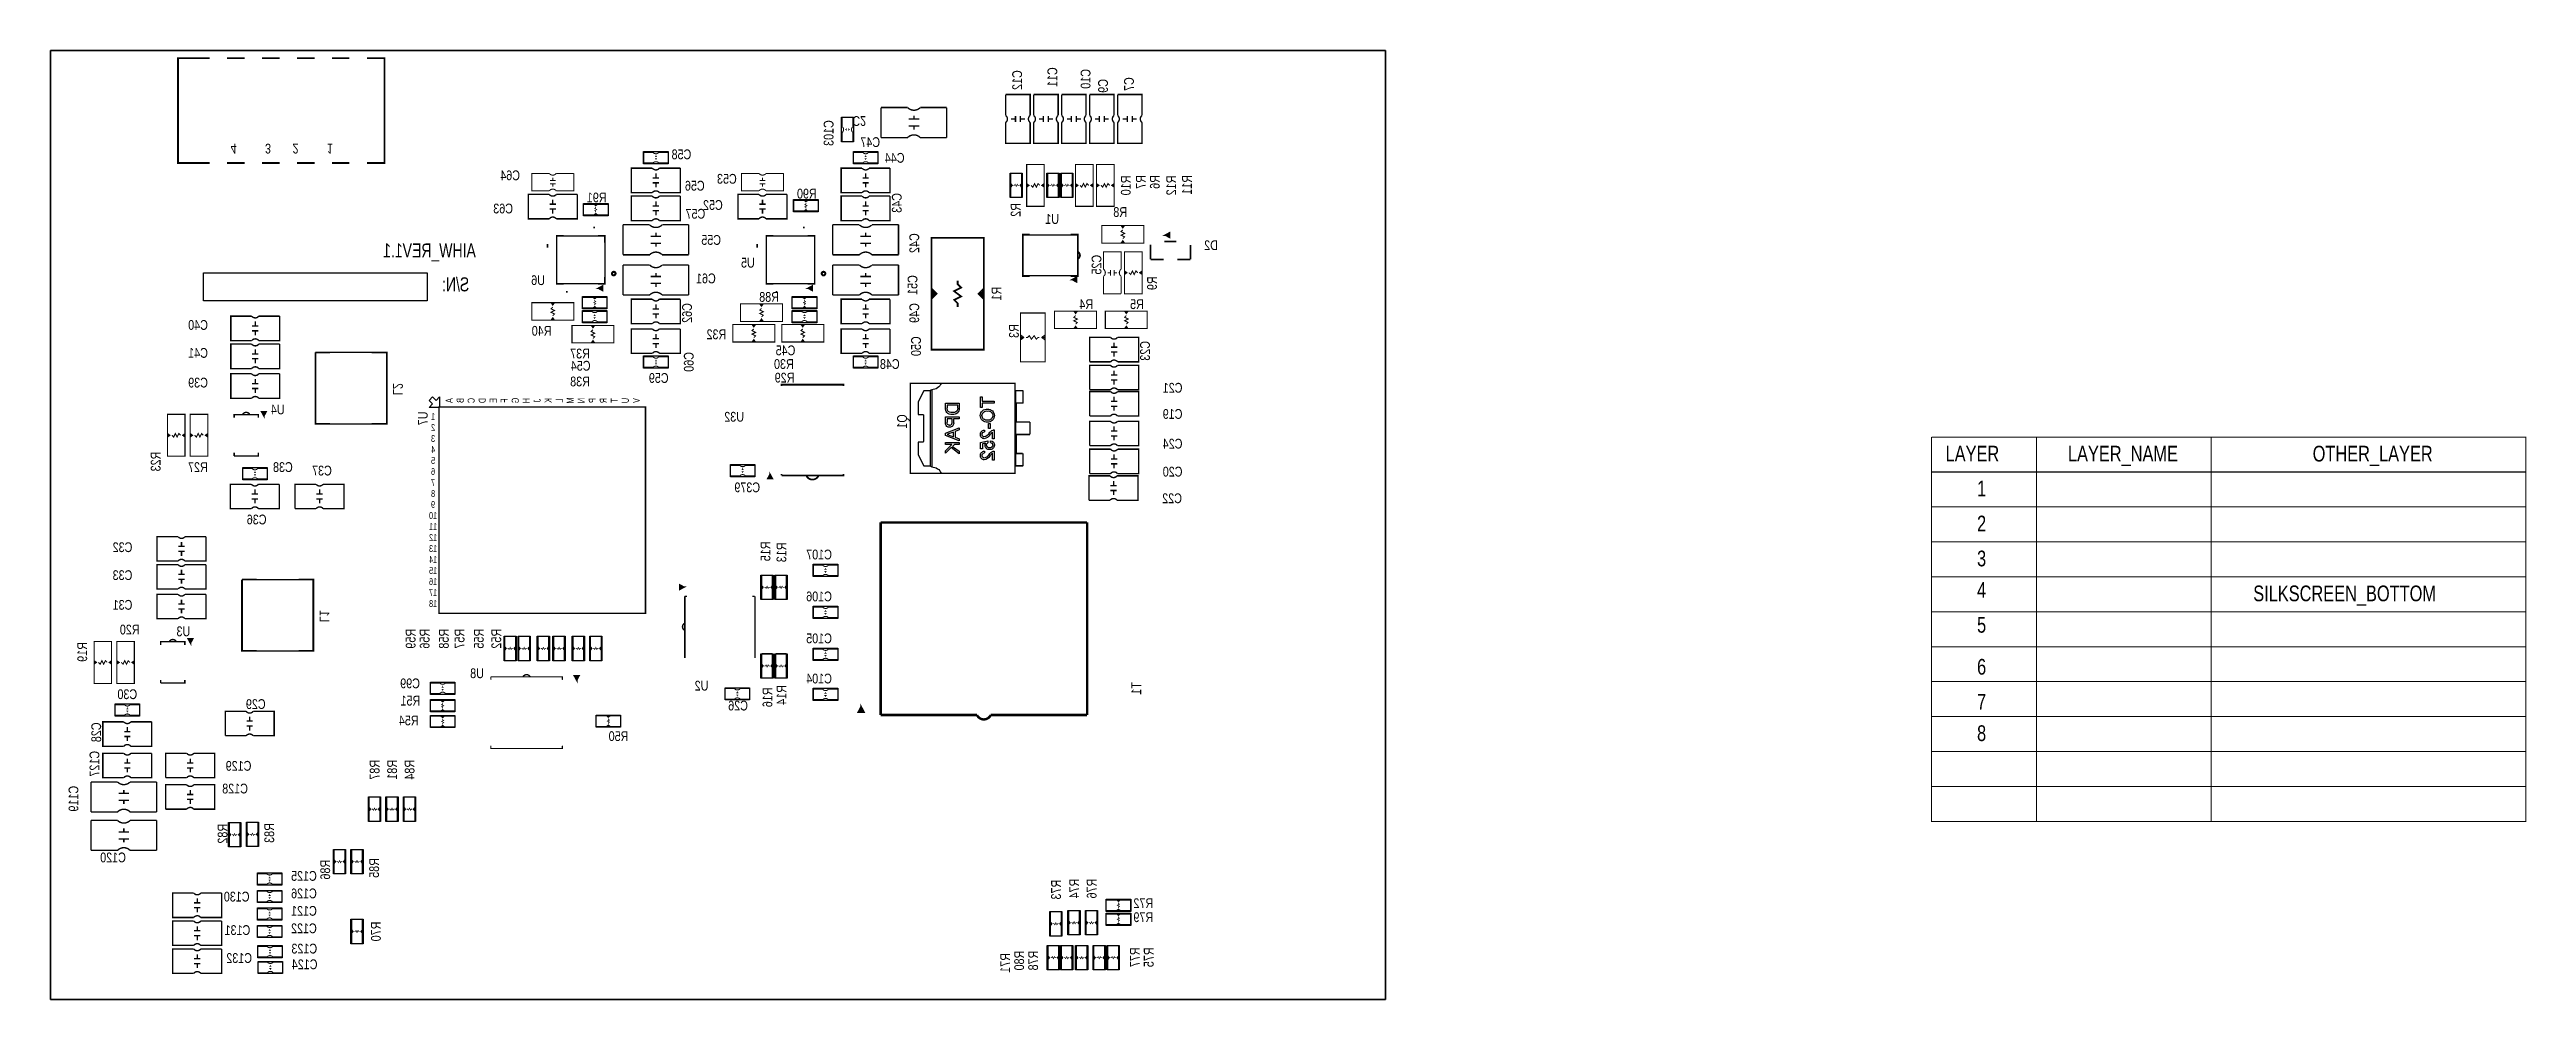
# Model space of a CAD drawing. Extents: x 0 to 180, y 0 to 69.
import ezdxf
from ezdxf.enums import TextEntityAlignment as Align

# ---------------------------------------------------------------- set-up
doc = ezdxf.new("R2010")
doc.units = 0
for name, color, linetype in [('BG_OUTLINE', 254, 'CONTINUOUS'), ('PG_SILKSCREEN_BOTTOM', 200, 'CONTINUOUS'), ('RD_SILKSCREEN_BOTTOM', 92, 'CONTINUOUS')]:
    doc.layers.add(name, color=color, linetype=linetype)

msp = doc.modelspace()

# ---------------------------------------------------------------- texts
at = {"layer": 'BG_OUTLINE', "width": 0.777778}
for s, p in [('LAYER', (137.6934, 39.116)), ('LAYER_NAME', (146.5834, 39.116)), ('OTHER_LAYER', (164.3634, 39.116)), ('1', (139.9794, 36.576)), ('2', (139.9794, 34.036)), ('3', (139.9794, 31.496)), ('4', (139.9794, 29.21)), ('5', (139.9794, 26.67)), ('6', (139.9794, 23.622)), ('7', (139.9794, 21.082)), ('8', (139.9794, 18.796))]:
    msp.add_text(s, height=1.143, dxfattribs=at).set_placement(p)
at = {"layer": 'PG_SILKSCREEN_BOTTOM', "text_generation_flag": 2}
for s, height, rotation, width, p in [('4', 0.7112, 180, 0.821429, (13.308076, 62.215776)), ('3', 0.7112, 180, 0.821429, (15.808198, 62.215776)), ('2', 0.7112, 180, 0.821429, (17.808194, 62.215776)), ('1', 0.7112, 180, 0.821429, (20.308316, 62.215776)), ('A', 0.508, 90, 0.75, (29.223716, 43.547284)), ('B', 0.508, 90, 0.75, (30.023816, 43.547284)), ('C', 0.508, 90, 0.75, (30.823916, 43.547284)), ('D', 0.508, 90, 0.75, (31.623762, 43.547284)), ('E', 0.508, 90, 0.75, (32.423862, 43.547284)), ('F', 0.508, 90, 0.75, (33.223708, 43.547284)), ('G', 0.508, 90, 0.75, (34.023808, 43.547284)), ('H', 0.508, 90, 0.75, (34.823908, 43.547284)), ('J', 0.508, 90, 0.75, (35.623754, 43.547284)), ('K', 0.508, 90, 0.75, (36.423854, 43.547284)), ('L', 0.508, 90, 0.75, (37.2237, 43.547284)), ('M', 0.508, 90, 0.75, (38.0238, 43.547284)), ('N', 0.508, 90, 0.75, (38.8239, 43.547284)), ('P', 0.508, 90, 0.75, (39.623746, 43.547284)), ('R', 0.508, 90, 0.75, (40.423846, 43.547284)), ('T', 0.508, 90, 0.75, (41.223692, 43.547284)), ('U', 0.508, 90, 0.75, (42.023792, 43.547284)), ('V', 0.508, 90, 0.75, (42.823892, 43.547284))]:
    msp.add_text(s, height=height, rotation=rotation, dxfattribs=dict(at, width=width)).set_placement(p, align=Align.CENTER)
at = {"layer": 'PG_SILKSCREEN_BOTTOM', "text_generation_flag": 2, "width": 0.75}
msp.add_text('AIHW_REV1.1', height=1.016, dxfattribs=at).set_placement((30.9118, 53.9496))
for s, height, p in [('S/N:', 1.016, (29.4386, 51.4858)), ('1', 0.508, (27.80157, 42.137838)), ('2', 0.508, (27.80157, 41.337738)), ('4', 0.508, (27.80157, 39.737792)), ('3', 0.508, (27.80157, 40.537892)), ('5', 0.508, (27.80157, 38.937692)), ('6', 0.508, (27.80157, 38.137846)), ('7', 0.508, (27.80157, 37.337746)), ('8', 0.508, (27.80157, 36.5379)), ('9', 0.508, (27.80157, 35.7378)), ('10', 0.508, (27.80157, 34.9377)), ('11', 0.508, (27.80157, 34.137854)), ('13', 0.508, (27.80157, 32.537908)), ('12', 0.508, (27.80157, 33.337754)), ('14', 0.508, (27.80157, 31.737808)), ('15', 0.508, (27.80157, 30.937708)), ('16', 0.508, (27.80157, 30.137862)), ('18', 0.508, (27.80157, 28.537916)), ('17', 0.508, (27.80157, 29.337762))]:
    msp.add_text(s, height=height, dxfattribs=at).set_placement(p, align=Align.CENTER)
at = {"layer": 'PG_SILKSCREEN_BOTTOM', "width": 0.777778}
msp.add_text('SILKSCREEN_BOTTOM', height=1.143, dxfattribs=at).set_placement((160.0454, 28.956))
at = {"layer": 'RD_SILKSCREEN_BOTTOM', "text_generation_flag": 2, "width": 0.821429}
for s, p in [('C12', (70.592442, 66.841878)), ('C11', (73.152, 67.056)), ('C10', (75.565, 66.929)), ('C9', (76.835, 66.421)), ('C7', (78.720442, 66.549778)), ('C103', (56.896, 62.992)), ('R10', (78.486, 59.182)), ('R7', (79.58074, 59.431936)), ('R6', (80.59674, 59.431936)), ('R12', (81.788, 59.182)), ('C43', (61.849, 57.912)), ('R2', (70.485, 57.404)), ('C42', (63.119, 54.991)), ('C51', (62.992, 51.943)), ('C62', (46.609, 49.911)), ('C49', (63.119, 49.911)), ('C60', (46.736, 46.355)), ('C50', (63.246, 47.498)), ('R23', (8.001, 39.116)), ('R13', (53.467, 32.512)), ('R19', (2.667, 25.273)), ('R16', (52.451, 21.971)), ('T1', (79.248, 22.6187)), ('C28', (3.683, 19.431)), ('C127', (3.556, 17.145)), ('C119', (2.032, 14.605)), ('R70', (24.003, 4.953)), ('R77', (79.13624, 3.07594)), ('R75', (80.15224, 3.07594)), ('R71', (69.723, 2.667))]:
    msp.add_text(s, height=0.7112, rotation=90, dxfattribs=at).set_placement(p, align=Align.CENTER)
for s, rotation, p in [('C2', 180, (58.25998, 64.22136)), ('R11', 90, (82.931, 59.944)), ('C25', 90, (76.359512, 54.138322)), ('R9', 90, (80.391, 52.578)), ('R1', 90, (69.088, 51.816)), ('R3', 90, (70.358, 49.0982)), ('C23', 90, (79.883, 47.879)), ('L2', 270, (24.892, 43.942)), ('U7', 90, (27.4066, 42.7482)), ('Q1', 90, (62.23, 42.545)), ('R15', 90, (52.30876, 33.29686)), ('L1', 270, (19.558, 27.432)), ('R59', 90, (26.52776, 26.94686)), ('R56', 90, (27.54376, 26.94686)), ('R58', 90, (28.94076, 26.94686)), ('R57', 90, (30.08376, 26.94686)), ('R55', 90, (31.48076, 26.94686)), ('R52', 90, (32.75076, 26.94686)), ('R14', 90, (53.467, 22.86)), ('R87', 90, (23.911814, 17.421606)), ('R81', 90, (25.181814, 17.421606)), ('R84', 90, (26.451814, 17.421606)), ('R82', 90, (12.86256, 12.77366)), ('R83', 90, (16.256, 12.827)), ('R86', 90, (20.32, 10.16)), ('R85', 90, (23.876, 10.287)), ('R73', 90, (73.41616, 8.70966)), ('R74', 90, (74.73696, 8.78586)), ('R76', 90, (76.00696, 8.78586)), ('R80', 90, (70.739, 3.556)), ('R78', 90, (71.755, 3.556))]:
    msp.add_text(s, height=0.7112, rotation=rotation, dxfattribs=at).set_placement(p)
for s, p in [('C58', (45.847, 61.087)), ('C47', (59.563, 61.976)), ('C44', (61.341, 60.833)), ('C64', (33.401, 59.563)), ('C56', (46.819058, 58.80735)), ('C53', (49.149, 59.309)), ('C63', (32.893, 57.15)), ('C52', (48.133, 57.404)), ('R8', (77.724, 56.896)), ('C57', (46.863, 56.769)), ('C55', (48.006, 54.864)), ('D2', (84.328, 54.483)), ('U6', (35.433, 51.943)), ('C61', (47.625, 52.07)), ('U5', (50.673, 53.213)), ('C40', (10.727182, 48.68545)), ('R40', (35.687, 48.26)), ('R32', (48.387, 48.006)), ('C41', (10.727182, 46.65345)), ('R37', (38.481, 46.609)), ('C39', (10.727182, 44.49445)), ('R38', (38.481, 44.577)), ('C59', (44.196, 44.831)), ('R30', (53.2892, 45.847)), ('R29', (53.34, 44.8564)), ('C48', (60.9854, 45.847)), ('C38', (16.891, 38.354)), ('C36', (14.986, 34.544)), ('C32', (5.240782, 32.53105)), ('C107', (55.84698, 31.999428)), ('C33', (5.240782, 30.49905)), ('C31', (5.240782, 28.34005)), ('C106', (55.84698, 28.951428)), ('C105', (55.84698, 25.903428)), ('C104', (55.84698, 22.982428)), ('C30', (5.588, 21.844)), ('U2', (47.3075, 22.465792)), ('C26', (49.9618, 21.017992)), ('R54', (26.035, 19.939)), ('R50', (41.275, 18.796)), ('C120', (4.55168, 9.979152)), ('C130', (13.533882, 7.13105)), ('R72', (79.40294, 6.651752)), ('C131', (13.589, 4.699)), ('R79', (79.40294, 5.635752)), ('C132', (13.716, 2.667))]:
    msp.add_text(s, height=0.7112, dxfattribs=at).set_placement(p, align=Align.CENTER)
for s, p in [('R91', (40.40886, 57.95264)), ('R90', (55.67426, 58.23204)), ('U1', (73.279, 56.388)), ('R88', (52.9336, 50.7238)), ('R4', (75.7555, 50.196496)), ('R5', (79.4385, 50.196496)), ('C45', (54.1274, 46.8376)), ('C54', (39.243, 45.72)), ('U4', (17.018, 42.545)), ('C21', (82.249518, 44.119038)), ('U32', (50.3936, 42.0116)), ('C19', (82.249518, 42.214038)), ('C24', (82.249518, 40.055038)), ('R27', (11.43, 38.354)), ('C37', (20.447, 38.1)), ('C20', (82.249518, 38.023038)), ('C379', (51.562, 36.8808)), ('C22', (82.211418, 36.086542)), ('R20', (6.477, 26.543)), ('U3', (10.16, 26.416)), ('U8', (31.496, 23.368)), ('C29', (15.638018, 21.125942)), ('C99', (26.8478, 22.6314)), ('R51', (26.87066, 21.37664)), ('C129', (14.605, 16.637)), ('C128', (14.351, 14.986)), ('C125', (19.355054, 8.635746)), ('C126', (19.355054, 7.365746)), ('C121', (19.355054, 6.095746)), ('C122', (19.355054, 4.825746)), ('C123', (19.3802, 3.3528)), ('C124', (19.4056, 2.2098))]:
    msp.add_text(s, height=0.7112, dxfattribs=at).set_placement(p)

# ---------------------------------------------------------------- linework, layer by layer
at = {"layer": 'BG_OUTLINE'}
for points, const_width in [([(0, 69.000116), (0, 0)], 0.127), ([(96.999806, 69.000116), (0, 69.000116)], 0.127), ([(96.999806, 0), (96.999806, 69.000116)], 0.127), ([(136.6774, 40.894), (179.8574, 40.894), (179.8574, 38.354)], 0.0762), ([(136.6774, 38.354), (136.6774, 40.894)], 0.0762), ([(144.2974, 40.894), (144.2974, 12.954)], 0.0762), ([(156.9974, 12.954), (156.9974, 40.894)], 0.0762), ([(136.6774, 38.354), (179.8574, 38.354), (179.8574, 12.954), (136.6774, 12.954), (136.6774, 38.354)], 0.0762), ([(136.6774, 38.354), (179.8574, 38.354)], 0.0762), ([(136.6774, 35.814), (179.8574, 35.814)], 0.0762), ([(136.6774, 33.274), (179.8574, 33.274)], 0.0762), ([(136.6774, 30.734), (179.8574, 30.734)], 0.0762), ([(136.6774, 28.194), (179.8574, 28.194)], 0.0762), ([(136.6774, 25.654), (179.8574, 25.654)], 0.0762), ([(136.6774, 23.114), (179.8574, 23.114)], 0.0762), ([(136.6774, 20.574), (179.8574, 20.574)], 0.0762), ([(136.6774, 18.034), (179.8574, 18.034)], 0.0762), ([(136.6774, 15.494), (179.8574, 15.494)], 0.0762), ([(0, 0), (96.999806, 0)], 0.127)]:
    msp.add_lwpolyline(points, dxfattribs=dict(at, const_width=const_width))
at = {"layer": 'PG_SILKSCREEN_BOTTOM'}
for points, const_width in [([(9.268968, 64.622172), (9.268968, 68.432172), (10.538968, 68.432172)], 0.127), ([(10.299192, 68.432172), (11.569192, 68.432172)], 0.127), ([(12.839192, 68.432172), (14.109192, 68.432172)], 0.127), ([(15.379192, 68.432172), (16.649192, 68.432172)], 0.127), ([(17.919192, 68.432172), (19.189192, 68.432172)], 0.127), ([(20.459192, 68.432172), (21.729192, 68.432172)], 0.127), ([(22.999192, 68.432172), (24.269192, 68.432172), (24.269192, 64.622172)], 0.127), ([(60.3504, 62.6618), (60.3504, 64.8462)], 0.1016), ([(60.3504, 64.8462), (62.2808, 64.8462)], 0.1016), ([(63.1952, 64.8462), (65.1256, 64.8462)], 0.1016), ([(65.1256, 62.6618), (65.1256, 64.8462)], 0.1016), ([(69.4055, 65.792096), (71.1835, 65.792096), (71.1835, 64.268096)], 0.1016), ([(69.4055, 64.268096), (69.4055, 65.792096)], 0.1016), ([(71.4375, 65.792096), (73.2155, 65.792096), (73.2155, 64.268096)], 0.1016), ([(71.4375, 64.268096), (71.4375, 65.792096)], 0.1016), ([(73.4695, 65.792096), (75.2475, 65.792096), (75.2475, 64.268096)], 0.1016), ([(73.4695, 64.268096), (73.4695, 65.792096)], 0.1016), ([(75.5015, 65.792096), (77.2795, 65.792096), (77.2795, 64.268096)], 0.1016), ([(75.5015, 64.268096), (75.5015, 65.792096)], 0.1016), ([(77.5335, 65.792096), (79.3115, 65.792096), (79.3115, 64.268096)], 0.1016), ([(77.5335, 64.268096), (77.5335, 65.792096)], 0.1016), ([(10.538968, 60.812172), (9.268968, 60.812172), (9.268968, 64.622172)], 0.127), ([(24.269192, 64.622172), (24.269192, 60.812172), (22.999192, 60.812172)], 0.127), ([(58.293, 63.4492), (58.293, 64.135), (57.531, 64.135), (57.531, 63.4492)], 0.0762), ([(58.293, 62.357), (57.531, 62.357), (57.531, 63.0428)], 0.0762), ([(57.7342, 63.246), (57.8358, 63.246)], 0.0508), ([(57.8358, 63.3222), (57.8358, 63.1698)], 0.0508), ([(57.9882, 63.3222), (57.9882, 63.1698)], 0.0508), ([(57.9882, 63.246), (58.0898, 63.246)], 0.0508), ([(58.293, 62.357), (58.293, 63.0428)], 0.0762), ([(62.357, 64.008), (63.119, 64.008)], 0.1016), ([(62.357, 63.5), (63.119, 63.5)], 0.1016), ([(62.738, 64.008), (62.738, 64.262)], 0.1016), ([(62.738, 63.246), (62.738, 63.5)], 0.1016), ([(70.1167, 64.014096), (69.7865, 64.014096)], 0.1016), ([(70.1167, 63.785496), (70.1167, 64.242696)], 0.1016), ([(70.4723, 63.785496), (70.4723, 64.242696)], 0.1016), ([(70.4723, 64.014096), (70.8025, 64.014096)], 0.1016), ([(72.1487, 64.014096), (71.8185, 64.014096)], 0.1016), ([(72.1487, 63.785496), (72.1487, 64.242696)], 0.1016), ([(72.5043, 63.785496), (72.5043, 64.242696)], 0.1016), ([(72.5043, 64.014096), (72.8345, 64.014096)], 0.1016), ([(74.1807, 64.014096), (73.8505, 64.014096)], 0.1016), ([(74.1807, 63.785496), (74.1807, 64.242696)], 0.1016), ([(74.5363, 63.785496), (74.5363, 64.242696)], 0.1016), ([(74.5363, 64.014096), (74.8665, 64.014096)], 0.1016), ([(76.2127, 64.014096), (75.8825, 64.014096)], 0.1016), ([(76.2127, 63.785496), (76.2127, 64.242696)], 0.1016), ([(76.5683, 63.785496), (76.5683, 64.242696)], 0.1016), ([(76.5683, 64.014096), (76.8985, 64.014096)], 0.1016), ([(78.2447, 64.014096), (77.9145, 64.014096)], 0.1016), ([(78.2447, 63.785496), (78.2447, 64.242696)], 0.1016), ([(78.6003, 63.785496), (78.6003, 64.242696)], 0.1016), ([(78.6003, 64.014096), (78.9305, 64.014096)], 0.1016), ([(43.102276, 60.8203), (43.102276, 61.5823), (43.788076, 61.5823)], 0.0762), ([(44.067476, 61.2775), (43.915076, 61.2775)], 0.0508), ([(43.991276, 61.3791), (43.991276, 61.2775)], 0.0508), ([(44.194476, 60.8203), (44.880276, 60.8203), (44.880276, 61.5823), (44.194476, 61.5823)], 0.0762), ([(58.342276, 60.8203), (58.342276, 61.5823), (59.028076, 61.5823)], 0.0762), ([(59.307476, 61.2775), (59.155076, 61.2775)], 0.0508), ([(59.231276, 61.3791), (59.231276, 61.2775)], 0.0508), ([(59.434476, 60.8203), (60.120276, 60.8203), (60.120276, 61.5823), (59.434476, 61.5823)], 0.0762), ([(62.3062, 62.6618), (60.3504, 62.6618)], 0.1016), ([(65.1256, 62.6618), (63.1698, 62.6618)], 0.1016), ([(10.299192, 60.812172), (11.569192, 60.812172)], 0.127), ([(12.839192, 60.812172), (14.109192, 60.812172)], 0.127), ([(15.379192, 60.812172), (16.649192, 60.812172)], 0.127), ([(17.919192, 60.812172), (19.189192, 60.812172)], 0.127), ([(20.459192, 60.812172), (21.729192, 60.812172)], 0.127), ([(36.244276, 60.0583), (34.974276, 60.0583), (34.974276, 58.7883), (36.244276, 58.7883)], 0.0762), ([(36.295076, 59.5503), (36.701476, 59.5503)], 0.0762), ([(36.498276, 59.5503), (36.498276, 59.7535)], 0.0762), ([(38.022276, 60.0583), (36.752276, 60.0583)], 0.0762), ([(36.752276, 58.7883), (38.022276, 58.7883), (38.022276, 60.0583)], 0.0762), ([(43.102276, 60.8203), (43.788076, 60.8203)], 0.0762), ([(43.762676, 59.7281), (44.219876, 59.7281)], 0.1016), ([(43.762676, 59.3725), (44.219876, 59.3725)], 0.1016), ([(44.067476, 61.1251), (43.915076, 61.1251)], 0.0508), ([(43.991276, 59.7281), (43.991276, 60.0583)], 0.1016), ([(43.991276, 59.3725), (43.991276, 59.0423)], 0.1016), ([(43.991276, 61.1251), (43.991276, 61.0235)], 0.0508), ([(45.769276, 60.4393), (45.769276, 58.6613), (44.245276, 58.6613)], 0.1016), ([(44.245276, 60.4393), (45.769276, 60.4393)], 0.1016), ([(51.484276, 60.0583), (50.214276, 60.0583), (50.214276, 58.7883), (51.484276, 58.7883)], 0.0762), ([(51.535076, 59.5503), (51.941476, 59.5503)], 0.0762), ([(51.738276, 59.5503), (51.738276, 59.7535)], 0.0762), ([(53.262276, 60.0583), (51.992276, 60.0583)], 0.0762), ([(51.992276, 58.7883), (53.262276, 58.7883), (53.262276, 60.0583)], 0.0762), ([(58.342276, 60.8203), (59.028076, 60.8203)], 0.0762), ([(59.002676, 59.7281), (59.459876, 59.7281)], 0.1016), ([(59.002676, 59.3725), (59.459876, 59.3725)], 0.1016), ([(59.307476, 61.1251), (59.155076, 61.1251)], 0.0508), ([(59.231276, 59.7281), (59.231276, 60.0583)], 0.1016), ([(59.231276, 59.3725), (59.231276, 59.0423)], 0.1016), ([(59.231276, 61.1251), (59.231276, 61.0235)], 0.0508), ([(61.009276, 60.4393), (61.009276, 58.6613), (59.485276, 58.6613)], 0.1016), ([(59.485276, 60.4393), (61.009276, 60.4393)], 0.1016), ([(69.7865, 58.299096), (69.7865, 59.061096), (69.8881, 59.188096), (69.7865, 59.315096), (69.7865, 60.077096)], 0.0762), ([(69.7865, 60.077096), (70.5485, 60.077096)], 0.0762), ([(70.5485, 60.077096), (70.5485, 59.315096), (70.4469, 59.188096), (70.5485, 59.061096), (70.5485, 58.299096)], 0.0762), ([(70.9295, 60.712096), (70.9295, 57.664096), (72.1995, 57.664096), (72.1995, 60.712096), (70.9295, 60.712096)], 0.0762), ([(71.882, 59.188096), (71.755, 59.315096), (71.628, 59.061096), (71.501, 59.315096), (71.374, 59.061096), (71.247, 59.188096)], 0.0762), ([(72.4535, 58.299096), (72.4535, 59.061096), (72.5551, 59.188096), (72.4535, 59.315096), (72.4535, 60.077096)], 0.0762), ([(72.4535, 60.077096), (73.2155, 60.077096)], 0.0762), ([(73.2155, 60.077096), (73.2155, 59.315096), (73.1139, 59.188096), (73.2155, 59.061096), (73.2155, 58.299096)], 0.0762), ([(73.4695, 58.299096), (73.4695, 59.061096), (73.5711, 59.188096), (73.4695, 59.315096), (73.4695, 60.077096)], 0.0762), ([(73.4695, 60.077096), (74.2315, 60.077096)], 0.0762), ([(74.2315, 60.077096), (74.2315, 59.315096), (74.1299, 59.188096), (74.2315, 59.061096), (74.2315, 58.299096)], 0.0762), ([(74.4855, 60.712096), (74.4855, 57.664096), (75.7555, 57.664096), (75.7555, 60.712096), (74.4855, 60.712096)], 0.0762), ([(75.438, 59.188096), (75.311, 59.315096), (75.184, 59.061096), (75.057, 59.315096), (74.93, 59.061096), (74.803, 59.188096)], 0.0762), ([(77.2795, 57.664096), (77.2795, 60.712096), (76.0095, 60.712096), (76.0095, 57.664096), (77.2795, 57.664096)], 0.0762), ([(76.327, 59.188096), (76.454, 59.061096), (76.581, 59.315096), (76.708, 59.061096), (76.835, 59.315096), (76.962, 59.188096)], 0.0762), ([(36.269676, 57.8231), (36.726876, 57.8231)], 0.1016), ([(36.295076, 59.2963), (36.701476, 59.2963)], 0.0762), ([(36.498276, 57.8231), (36.498276, 58.1533)], 0.1016), ([(36.498276, 59.2963), (36.498276, 59.0931)], 0.0762), ([(38.276276, 58.5343), (38.276276, 56.7563), (36.752276, 56.7563)], 0.1016), ([(36.752276, 58.5343), (38.276276, 58.5343)], 0.1016), ([(38.735, 57.0484), (38.735, 57.8104)], 0.0762), ([(38.735, 57.8104), (39.497, 57.8104), (39.624, 57.7088), (39.751, 57.8104), (40.513, 57.8104)], 0.0762), ([(39.751, 57.8104), (39.497, 57.8104)], 0.0762), ([(39.624, 57.2262), (39.624, 57.3024), (39.5478, 57.3532), (39.7002, 57.4294), (39.5478, 57.5056), (39.624, 57.5564), (39.624, 57.6326)], 0.0508), ([(39.6494, 57.7596), (39.5732, 57.7596)], 0.0762), ([(40.513, 57.8104), (40.513, 57.0484)], 0.0762), ([(43.762676, 57.6961), (44.219876, 57.6961)], 0.1016), ([(43.991276, 57.6961), (43.991276, 58.0263)], 0.1016), ([(45.769276, 58.4073), (45.769276, 56.6293), (44.245276, 56.6293)], 0.1016), ([(44.245276, 58.4073), (45.769276, 58.4073)], 0.1016), ([(51.509676, 57.8231), (51.966876, 57.8231)], 0.1016), ([(51.535076, 59.2963), (51.941476, 59.2963)], 0.0762), ([(51.738276, 57.8231), (51.738276, 58.1533)], 0.1016), ([(51.738276, 59.2963), (51.738276, 59.0931)], 0.0762), ([(53.516276, 58.5343), (53.516276, 56.7563), (51.992276, 56.7563)], 0.1016), ([(51.992276, 58.5343), (53.516276, 58.5343)], 0.1016), ([(54.0004, 57.3278), (54.0004, 58.0898)], 0.0762), ([(54.0004, 58.0898), (54.7624, 58.0898), (54.8894, 57.9882), (55.0164, 58.0898), (55.7784, 58.0898)], 0.0762), ([(55.0164, 58.0898), (54.7624, 58.0898)], 0.0762), ([(54.8894, 57.5056), (54.8894, 57.5818), (54.8132, 57.6326), (54.9656, 57.7088), (54.8132, 57.785), (54.8894, 57.8358), (54.8894, 57.912)], 0.0508), ([(54.9148, 58.039), (54.8386, 58.039)], 0.0762), ([(55.7784, 58.0898), (55.7784, 57.3278)], 0.0762), ([(59.002676, 57.6961), (59.459876, 57.6961)], 0.1016), ([(59.231276, 57.6961), (59.231276, 58.0263)], 0.1016), ([(61.009276, 58.4073), (61.009276, 56.6293), (59.485276, 56.6293)], 0.1016), ([(59.485276, 58.4073), (61.009276, 58.4073)], 0.1016), ([(69.7865, 59.061096), (69.7865, 59.315096)], 0.0762), ([(70.5485, 58.299096), (69.7865, 58.299096)], 0.0762), ([(69.8119, 59.162696), (69.8119, 59.238896)], 0.0762), ([(69.9643, 59.188096), (70.0405, 59.188096), (70.0913, 59.264296), (70.1675, 59.111896), (70.2437, 59.264296), (70.2945, 59.188096), (70.3707, 59.188096)], 0.0508), ([(70.4977, 59.162696), (70.4977, 59.238896)], 0.0762), ([(70.5485, 59.061096), (70.5485, 59.315096)], 0.0762), ([(70.9295, 59.315096), (71.1073, 59.188096), (70.9295, 59.061096)], 0.0762), ([(71.1073, 59.188096), (70.9803, 59.188096), (70.9803, 59.238896), (70.9803, 59.137296)], 0.0762), ([(72.1995, 59.061096), (72.0217, 59.188096), (72.1995, 59.315096)], 0.0762), ([(72.0217, 59.188096), (72.1487, 59.188096), (72.1487, 59.137296), (72.1487, 59.238896)], 0.0762), ([(72.4535, 59.061096), (72.4535, 59.315096)], 0.0762), ([(73.2155, 58.299096), (72.4535, 58.299096)], 0.0762), ([(72.4789, 59.162696), (72.4789, 59.238896)], 0.0762), ([(72.6313, 59.188096), (72.7075, 59.188096), (72.7583, 59.264296), (72.8345, 59.111896), (72.9107, 59.264296), (72.9615, 59.188096), (73.0377, 59.188096)], 0.0508), ([(73.1647, 59.162696), (73.1647, 59.238896)], 0.0762), ([(73.2155, 59.061096), (73.2155, 59.315096)], 0.0762), ([(73.4695, 59.061096), (73.4695, 59.315096)], 0.0762), ([(74.2315, 58.299096), (73.4695, 58.299096)], 0.0762), ([(73.4949, 59.162696), (73.4949, 59.238896)], 0.0762), ([(73.6473, 59.188096), (73.7235, 59.188096), (73.7743, 59.264296), (73.8505, 59.111896), (73.9267, 59.264296), (73.9775, 59.188096), (74.0537, 59.188096)], 0.0508), ([(74.1807, 59.162696), (74.1807, 59.238896)], 0.0762), ([(74.2315, 59.061096), (74.2315, 59.315096)], 0.0762), ([(74.4855, 59.315096), (74.6633, 59.188096), (74.4855, 59.061096)], 0.0762), ([(74.6633, 59.188096), (74.5363, 59.188096), (74.5363, 59.238896), (74.5363, 59.137296)], 0.0762), ([(75.7555, 59.061096), (75.5777, 59.188096), (75.7555, 59.315096)], 0.0762), ([(75.5777, 59.188096), (75.7047, 59.188096), (75.7047, 59.137296), (75.7047, 59.238896)], 0.0762), ([(76.0095, 59.315096), (76.1873, 59.188096), (76.0095, 59.061096)], 0.0762), ([(76.1873, 59.188096), (76.0603, 59.188096), (76.0603, 59.238896), (76.0603, 59.137296)], 0.0762), ([(77.2795, 59.061096), (77.1017, 59.188096), (77.2795, 59.315096)], 0.0762), ([(77.1017, 59.188096), (77.2287, 59.188096), (77.2287, 59.137296), (77.2287, 59.238896)], 0.0762), ([(36.269676, 57.4675), (36.726876, 57.4675)], 0.1016), ([(36.498276, 57.4675), (36.498276, 57.1373)], 0.1016), ([(40.513, 57.0484), (39.751, 57.0484), (39.624, 57.15), (39.497, 57.0484), (38.735, 57.0484)], 0.0762), ([(39.498524, 56.059578), (39.498524, 56.186578)], 0.127), ([(39.751, 57.0484), (39.497, 57.0484)], 0.0762), ([(39.6494, 57.0738), (39.5732, 57.0738)], 0.0762), ([(41.603676, 54.1401), (41.603676, 56.3245)], 0.1016), ([(41.603676, 56.3245), (43.534076, 56.3245)], 0.1016), ([(43.762676, 57.3405), (44.219876, 57.3405)], 0.1016), ([(43.991276, 57.3405), (43.991276, 57.0103)], 0.1016), ([(43.991276, 55.4863), (43.991276, 55.7403)], 0.1016), ([(44.448476, 56.3245), (46.378876, 56.3245)], 0.1016), ([(46.378876, 54.1401), (46.378876, 56.3245)], 0.1016), ([(51.509676, 57.4675), (51.966876, 57.4675)], 0.1016), ([(51.738276, 57.4675), (51.738276, 57.1373)], 0.1016), ([(55.7784, 57.3278), (55.0164, 57.3278), (54.8894, 57.4294), (54.7624, 57.3278), (54.0004, 57.3278)], 0.0762), ([(54.738524, 56.059578), (54.738524, 56.186578)], 0.127), ([(55.0164, 57.3278), (54.7624, 57.3278)], 0.0762), ([(54.9148, 57.3532), (54.8386, 57.3532)], 0.0762), ([(56.843676, 54.1401), (56.843676, 56.3245)], 0.1016), ([(56.843676, 56.3245), (58.774076, 56.3245)], 0.1016), ([(59.002676, 57.3405), (59.459876, 57.3405)], 0.1016), ([(59.231276, 57.3405), (59.231276, 57.0103)], 0.1016), ([(59.231276, 55.4863), (59.231276, 55.7403)], 0.1016), ([(59.688476, 56.3245), (61.618876, 56.3245)], 0.1016), ([(61.618876, 54.1401), (61.618876, 56.3245)], 0.1016), ([(79.4385, 56.267096), (76.3905, 56.267096), (76.3905, 54.997096), (79.4385, 54.997096), (79.4385, 56.267096)], 0.0762), ([(77.9145, 55.314596), (78.0415, 55.441596), (77.7875, 55.568596), (78.0415, 55.695596), (77.7875, 55.822596), (77.9145, 55.949596)], 0.0762), ([(78.0415, 56.267096), (77.9145, 56.089296), (77.7875, 56.267096)], 0.0762), ([(77.9145, 56.089296), (77.9145, 56.216296), (77.9653, 56.216296), (77.8637, 56.216296)], 0.0762), ([(81.016602, 55.572406), (81.296002, 55.420006), (81.296002, 55.724806), (81.016602, 55.572406), (81.270602, 55.572406)], 0.127), ([(36.053522, 54.79034), (36.180522, 54.79034)], 0.254), ([(36.78174, 55.01386), (36.78174, 55.52186), (37.28974, 55.52186)], 0.1016), ([(39.77386, 55.52186), (40.28186, 55.52186), (40.28186, 55.01386)], 0.1016), ([(43.559476, 54.1401), (41.603676, 54.1401)], 0.1016), ([(43.610276, 55.4863), (44.372276, 55.4863)], 0.1016), ([(43.610276, 54.9783), (44.372276, 54.9783)], 0.1016), ([(43.991276, 54.7243), (43.991276, 54.9783)], 0.1016), ([(46.378876, 54.1401), (44.423076, 54.1401)], 0.1016), ([(51.293522, 54.79034), (51.420522, 54.79034)], 0.254), ([(52.02174, 55.01386), (52.02174, 55.52186), (52.52974, 55.52186)], 0.1016), ([(55.01386, 55.52186), (55.52186, 55.52186), (55.52186, 55.01386)], 0.1016), ([(58.799476, 54.1401), (56.843676, 54.1401)], 0.1016), ([(58.850276, 55.4863), (59.612276, 55.4863)], 0.1016), ([(58.850276, 54.9783), (59.612276, 54.9783)], 0.1016), ([(59.231276, 54.7243), (59.231276, 54.9783)], 0.1016), ([(61.618876, 54.1401), (59.663076, 54.1401)], 0.1016), ([(67.564, 55.372), (64.008, 55.372)], 0.127), ([(64.262, 55.372), (64.008, 55.372), (64.008, 47.244), (64.262, 47.244)], 0.127), ([(67.564, 47.244), (67.818, 47.244), (67.818, 55.372), (67.564, 55.372)], 0.127), ([(71.1454, 55.602124), (70.644004, 55.602124), (70.644004, 52.601876), (71.143876, 52.601876)], 0.127), ([(74.1172, 55.602124), (74.643996, 55.602124), (74.643996, 52.601876), (74.1172, 52.601876)], 0.127), ([(77.7875, 53.092096), (77.7875, 54.362096), (76.5175, 54.362096), (76.5175, 53.092096)], 0.0762), ([(77.7875, 54.997096), (77.9145, 55.174896), (78.0415, 54.997096)], 0.0762), ([(77.9145, 55.174896), (77.9145, 55.047896), (77.8637, 55.047896), (77.9653, 55.047896)], 0.0762), ([(79.3115, 51.314096), (79.3115, 54.362096), (78.0415, 54.362096), (78.0415, 51.314096), (79.3115, 51.314096)], 0.0762), ([(79.931514, 53.807614), (79.931514, 54.871112)], 0.127), ([(80.939894, 55.107586), (81.812384, 55.107586)], 0.127), ([(82.831686, 54.84622), (82.831686, 53.807614)], 0.127), ([(37.28974, 52.02174), (36.78174, 52.02174), (36.78174, 52.52974)], 0.1016), ([(40.28186, 52.52974), (40.28186, 52.02174), (39.77386, 52.02174)], 0.1016), ([(41.603676, 51.2191), (41.603676, 53.4035)], 0.1016), ([(41.603676, 53.4035), (43.534076, 53.4035)], 0.1016), ([(43.610276, 52.5653), (44.372276, 52.5653)], 0.1016), ([(43.991276, 52.5653), (43.991276, 52.8193)], 0.1016), ([(44.448476, 53.4035), (46.378876, 53.4035)], 0.1016), ([(46.378876, 51.2191), (46.378876, 53.4035)], 0.1016), ([(52.52974, 52.02174), (52.02174, 52.02174), (52.02174, 52.52974)], 0.1016), ([(55.52186, 52.52974), (55.52186, 52.02174), (55.01386, 52.02174)], 0.1016), ([(56.843676, 51.2191), (56.843676, 53.4035)], 0.1016), ([(56.843676, 53.4035), (58.774076, 53.4035)], 0.1016), ([(58.850276, 52.5653), (59.612276, 52.5653)], 0.1016), ([(59.231276, 52.5653), (59.231276, 52.8193)], 0.1016), ([(59.688476, 53.4035), (61.618876, 53.4035)], 0.1016), ([(61.618876, 51.2191), (61.618876, 53.4035)], 0.1016), ([(65.913, 50.3555), (65.913, 50.6095), (65.659, 50.8635), (66.167, 51.1175), (65.659, 51.4985), (66.167, 51.7525), (65.913, 52.0065), (65.913, 52.2605)], 0.127), ([(71.1454, 52.601876), (71.143876, 52.601876)], 0.127), ([(74.2569, 52.338732), (74.5363, 52.186332), (74.5363, 52.491132), (74.2569, 52.338732), (74.5109, 52.338732)], 0.127), ([(76.5175, 52.584096), (76.5175, 51.314096), (77.7875, 51.314096)], 0.0762), ([(77.0255, 52.838096), (76.8223, 52.838096)], 0.0762), ([(77.0255, 53.041296), (77.0255, 52.634896)], 0.0762), ([(77.2795, 53.041296), (77.2795, 52.634896)], 0.0762), ([(77.2795, 52.838096), (77.4827, 52.838096)], 0.0762), ([(77.7875, 51.314096), (77.7875, 52.584096)], 0.0762), ([(78.0415, 52.965096), (78.2193, 52.838096), (78.0415, 52.711096)], 0.0762), ([(78.2193, 52.838096), (78.0923, 52.838096), (78.0923, 52.888896), (78.0923, 52.787296)], 0.0762), ([(78.359, 52.838096), (78.486, 52.711096), (78.613, 52.965096), (78.74, 52.711096), (78.867, 52.965096), (78.994, 52.838096)], 0.0762), ([(79.3115, 52.711096), (79.1337, 52.838096), (79.3115, 52.965096)], 0.0762), ([(79.1337, 52.838096), (79.2607, 52.838096), (79.2607, 52.787296), (79.2607, 52.888896)], 0.0762), ([(80.88122, 53.807614), (79.931514, 53.807614)], 0.127), ([(81.88198, 53.807614), (82.831686, 53.807614)], 0.127), ([(38.022276, 50.6603), (34.974276, 50.6603), (34.974276, 49.3903), (38.022276, 49.3903), (38.022276, 50.6603)], 0.0762), ([(36.625276, 50.6603), (36.498276, 50.4825), (36.371276, 50.6603)], 0.0762), ([(36.498276, 50.4825), (36.498276, 50.6095), (36.549076, 50.6095), (36.447476, 50.6095)], 0.0762), ([(37.520372, 51.394106), (37.520372, 51.521106)], 0.127), ([(38.657276, 51.0413), (39.419276, 51.0413), (39.546276, 50.9397), (39.673276, 51.0413), (40.435276, 51.0413)], 0.0762), ([(38.657276, 50.2793), (38.657276, 51.0413)], 0.0762), ([(40.435276, 50.2793), (39.673276, 50.2793), (39.546276, 50.3809), (39.419276, 50.2793), (38.657276, 50.2793)], 0.0762), ([(39.419276, 51.0413), (39.673276, 51.0413)], 0.0762), ([(39.546276, 50.8635), (39.546276, 50.7873), (39.622476, 50.7365), (39.470076, 50.6603), (39.622476, 50.5841), (39.546276, 50.5333), (39.546276, 50.4571)], 0.0508), ([(39.520876, 51.0159), (39.597076, 51.0159)], 0.0762), ([(39.829486, 51.71186), (40.108886, 51.55946), (40.108886, 51.86426), (39.829486, 51.71186), (40.083486, 51.71186)], 0.127), ([(40.435276, 51.0413), (40.435276, 50.2793)], 0.0762), ([(43.559476, 51.2191), (41.603676, 51.2191)], 0.1016), ([(43.610276, 52.0573), (44.372276, 52.0573)], 0.1016), ([(43.991276, 51.8033), (43.991276, 52.0573)], 0.1016), ([(43.991276, 50.2031), (43.991276, 50.5333)], 0.1016), ([(45.769276, 50.9143), (45.769276, 49.1363), (44.245276, 49.1363)], 0.1016), ([(44.245276, 50.9143), (45.769276, 50.9143)], 0.1016), ([(46.378876, 51.2191), (44.423076, 51.2191)], 0.1016), ([(50.1396, 49.3014), (53.1876, 49.3014), (53.1876, 50.5714), (50.1396, 50.5714), (50.1396, 49.3014)], 0.0762), ([(51.7906, 50.5714), (51.6636, 50.3936), (51.5366, 50.5714)], 0.0762), ([(51.6636, 50.3936), (51.6636, 50.5206), (51.7144, 50.5206), (51.6128, 50.5206)], 0.0762), ([(52.760372, 51.394106), (52.760372, 51.521106)], 0.127), ([(53.897276, 51.0413), (54.659276, 51.0413), (54.786276, 50.9397), (54.913276, 51.0413), (55.675276, 51.0413)], 0.0762), ([(53.897276, 50.2793), (53.897276, 51.0413)], 0.0762), ([(55.675276, 50.2793), (54.913276, 50.2793), (54.786276, 50.3809), (54.659276, 50.2793), (53.897276, 50.2793)], 0.0762), ([(54.659276, 51.0413), (54.913276, 51.0413)], 0.0762), ([(54.786276, 50.8635), (54.786276, 50.7873), (54.862476, 50.7365), (54.710076, 50.6603), (54.862476, 50.5841), (54.786276, 50.5333), (54.786276, 50.4571)], 0.0508), ([(54.760876, 51.0159), (54.837076, 51.0159)], 0.0762), ([(55.069486, 51.71186), (55.348886, 51.55946), (55.348886, 51.86426), (55.069486, 51.71186), (55.323486, 51.71186)], 0.127), ([(55.675276, 51.0413), (55.675276, 50.2793)], 0.0762), ([(58.799476, 51.2191), (56.843676, 51.2191)], 0.1016), ([(58.850276, 52.0573), (59.612276, 52.0573)], 0.1016), ([(59.231276, 51.8033), (59.231276, 52.0573)], 0.1016), ([(59.231276, 50.2031), (59.231276, 50.5333)], 0.1016), ([(61.009276, 50.9143), (61.009276, 49.1363), (59.485276, 49.1363)], 0.1016), ([(59.485276, 50.9143), (61.009276, 50.9143)], 0.1016), ([(61.618876, 51.2191), (59.663076, 51.2191)], 0.1016), ([(64.008, 50.927), (64.389, 51.308), (64.008, 51.689)], 0.127), ([(64.0842, 51.0794), (64.0842, 51.562)], 0.127), ([(64.1604, 51.181), (64.1604, 51.435)], 0.127), ([(64.262, 51.181), (64.262, 51.435)], 0.127), ([(67.818, 51.689), (67.437, 51.308), (67.818, 50.927)], 0.127), ([(67.564, 51.435), (67.564, 51.181)], 0.127), ([(67.6656, 51.435), (67.6656, 51.181)], 0.127), ([(67.7418, 51.5366), (67.7418, 51.054)], 0.127), ([(14.6558, 48.9712), (15.113, 48.9712)], 0.1016), ([(14.6558, 48.6156), (15.113, 48.6156)], 0.1016), ([(14.8844, 48.9712), (14.8844, 49.3014)], 0.1016), ([(14.8844, 48.6156), (14.8844, 48.2854)], 0.1016), ([(16.6624, 49.6824), (16.6624, 47.9044), (15.1384, 47.9044)], 0.1016), ([(15.1384, 49.6824), (16.6624, 49.6824)], 0.1016), ([(36.498276, 49.7078), (36.625276, 49.8348), (36.371276, 49.9618), (36.625276, 50.0888), (36.371276, 50.2158), (36.498276, 50.3428)], 0.0762), ([(36.371276, 49.3903), (36.498276, 49.5681), (36.625276, 49.3903)], 0.0762), ([(36.498276, 49.5681), (36.498276, 49.4411), (36.447476, 49.4411), (36.549076, 49.4411)], 0.0762), ([(40.943276, 49.0093), (37.895276, 49.0093), (37.895276, 47.7393), (40.943276, 47.7393), (40.943276, 49.0093)], 0.0762), ([(39.343076, 50.0253), (38.657276, 50.0253), (38.657276, 49.2633), (39.343076, 49.2633)], 0.0762), ([(39.419276, 48.0568), (39.546276, 48.1838), (39.292276, 48.3108), (39.546276, 48.4378), (39.292276, 48.5648), (39.419276, 48.6918)], 0.0762), ([(39.546276, 49.0093), (39.419276, 48.8315), (39.292276, 49.0093)], 0.0762), ([(39.419276, 48.8315), (39.419276, 48.9585), (39.470076, 48.9585), (39.368476, 48.9585)], 0.0762), ([(39.419276, 50.2793), (39.673276, 50.2793)], 0.0762), ([(39.470076, 49.7205), (39.622476, 49.7205)], 0.0508), ([(39.470076, 49.5681), (39.622476, 49.5681)], 0.0508), ([(39.520876, 50.3301), (39.597076, 50.3301)], 0.0762), ([(39.546276, 49.7205), (39.546276, 49.8221)], 0.0508), ([(39.546276, 49.4665), (39.546276, 49.5681)], 0.0508), ([(40.435276, 50.0253), (40.435276, 49.2633), (39.749476, 49.2633)], 0.0762), ([(40.435276, 50.0253), (39.749476, 50.0253)], 0.0762), ([(43.762676, 50.2031), (44.219876, 50.2031)], 0.1016), ([(43.762676, 49.8475), (44.219876, 49.8475)], 0.1016), ([(43.991276, 49.8475), (43.991276, 49.5173)], 0.1016), ([(45.769276, 48.7553), (45.769276, 46.9773), (44.245276, 46.9773)], 0.1016), ([(44.245276, 48.7553), (45.769276, 48.7553)], 0.1016), ([(52.6288, 49.0728), (49.5808, 49.0728), (49.5808, 47.8028), (52.6288, 47.8028), (52.6288, 49.0728)], 0.0762), ([(51.1048, 48.1203), (51.2318, 48.2473), (50.9778, 48.3743), (51.2318, 48.5013), (50.9778, 48.6283), (51.1048, 48.7553)], 0.0762), ([(51.2318, 49.0728), (51.1048, 48.895), (50.9778, 49.0728)], 0.0762), ([(51.1048, 48.895), (51.1048, 49.022), (51.1556, 49.022), (51.054, 49.022)], 0.0762), ([(51.6636, 50.2539), (51.5366, 50.1269), (51.7906, 49.9999), (51.5366, 49.8729), (51.7906, 49.7459), (51.6636, 49.6189)], 0.0762), ([(51.5366, 49.3014), (51.6636, 49.4792), (51.7906, 49.3014)], 0.0762), ([(51.6636, 49.4792), (51.6636, 49.3522), (51.6128, 49.3522), (51.7144, 49.3522)], 0.0762), ([(56.1848, 49.0728), (53.1368, 49.0728), (53.1368, 47.8028), (56.1848, 47.8028), (56.1848, 49.0728)], 0.0762), ([(54.583076, 50.0253), (53.897276, 50.0253), (53.897276, 49.2633), (54.583076, 49.2633)], 0.0762), ([(54.6608, 48.1203), (54.7878, 48.2473), (54.5338, 48.3743), (54.7878, 48.5013), (54.5338, 48.6283), (54.6608, 48.7553)], 0.0762), ([(54.7878, 49.0728), (54.6608, 48.895), (54.5338, 49.0728)], 0.0762), ([(54.6608, 48.895), (54.6608, 49.022), (54.7116, 49.022), (54.61, 49.022)], 0.0762), ([(54.659276, 50.2793), (54.913276, 50.2793)], 0.0762), ([(54.710076, 49.7205), (54.862476, 49.7205)], 0.0508), ([(54.710076, 49.5681), (54.862476, 49.5681)], 0.0508), ([(54.760876, 50.3301), (54.837076, 50.3301)], 0.0762), ([(54.786276, 49.7205), (54.786276, 49.8221)], 0.0508), ([(54.786276, 49.4665), (54.786276, 49.5681)], 0.0508), ([(55.675276, 50.0253), (55.675276, 49.2633), (54.989476, 49.2633)], 0.0762), ([(55.675276, 50.0253), (54.989476, 50.0253)], 0.0762), ([(59.002676, 50.2031), (59.459876, 50.2031)], 0.1016), ([(59.002676, 49.8475), (59.459876, 49.8475)], 0.1016), ([(59.231276, 49.8475), (59.231276, 49.5173)], 0.1016), ([(61.009276, 48.7553), (61.009276, 46.9773), (59.485276, 46.9773)], 0.1016), ([(59.485276, 48.7553), (61.009276, 48.7553)], 0.1016), ([(72.263, 46.355), (70.485, 46.355), (70.485, 49.911), (72.263, 49.911), (72.263, 46.355)], 0.0762), ([(72.9615, 48.774096), (76.0095, 48.774096), (76.0095, 50.044096), (72.9615, 50.044096), (72.9615, 48.774096)], 0.0762), ([(74.4855, 49.726596), (74.3585, 49.599596), (74.6125, 49.472596), (74.3585, 49.345596), (74.6125, 49.218596), (74.4855, 49.091596)], 0.0762), ([(74.6125, 50.044096), (74.4855, 49.866296), (74.3585, 50.044096)], 0.0762), ([(74.3585, 48.774096), (74.4855, 48.951896), (74.6125, 48.774096)], 0.0762), ([(74.4855, 49.866296), (74.4855, 49.993296), (74.5363, 49.993296), (74.4347, 49.993296)], 0.0762), ([(74.4855, 48.951896), (74.4855, 48.824896), (74.4347, 48.824896), (74.5363, 48.824896)], 0.0762), ([(76.6445, 48.774096), (79.6925, 48.774096), (79.6925, 50.044096), (76.6445, 50.044096), (76.6445, 48.774096)], 0.0762), ([(78.1685, 49.726596), (78.0415, 49.599596), (78.2955, 49.472596), (78.0415, 49.345596), (78.2955, 49.218596), (78.1685, 49.091596)], 0.0762), ([(78.2955, 50.044096), (78.1685, 49.866296), (78.0415, 50.044096)], 0.0762), ([(78.0415, 48.774096), (78.1685, 48.951896), (78.2955, 48.774096)], 0.0762), ([(78.1685, 49.866296), (78.1685, 49.993296), (78.2193, 49.993296), (78.1177, 49.993296)], 0.0762), ([(78.1685, 48.951896), (78.1685, 48.824896), (78.1177, 48.824896), (78.2193, 48.824896)], 0.0762), ([(14.6558, 46.9392), (15.113, 46.9392)], 0.1016), ([(14.8844, 46.9392), (14.8844, 47.2694)], 0.1016), ([(16.6624, 47.6504), (16.6624, 45.8724), (15.1384, 45.8724)], 0.1016), ([(15.1384, 47.6504), (16.6624, 47.6504)], 0.1016), ([(20.322286, 41.8592), (19.2532, 41.8592), (19.2532, 47.0408)], 0.127), ([(20.322286, 47.0408), (19.2532, 47.0408)], 0.127), ([(23.333964, 41.8592), (24.4348, 41.8592), (24.4348, 47.0408), (23.333964, 47.0408)], 0.127), ([(39.292276, 47.7393), (39.419276, 47.9171), (39.546276, 47.7393)], 0.0762), ([(39.419276, 47.9171), (39.419276, 47.7901), (39.368476, 47.7901), (39.470076, 47.7901)], 0.0762), ([(43.762676, 48.0441), (44.219876, 48.0441)], 0.1016), ([(43.762676, 47.6885), (44.219876, 47.6885)], 0.1016), ([(43.991276, 48.0441), (43.991276, 48.3743)], 0.1016), ([(43.991276, 47.6885), (43.991276, 47.3583)], 0.1016), ([(50.9778, 47.8028), (51.1048, 47.9806), (51.2318, 47.8028)], 0.0762), ([(51.1048, 47.9806), (51.1048, 47.8536), (51.054, 47.8536), (51.1556, 47.8536)], 0.0762), ([(54.5338, 47.8028), (54.6608, 47.9806), (54.7878, 47.8028)], 0.0762), ([(54.6608, 47.9806), (54.6608, 47.8536), (54.61, 47.8536), (54.7116, 47.8536)], 0.0762), ([(59.002676, 48.0441), (59.459876, 48.0441)], 0.1016), ([(59.002676, 47.6885), (59.459876, 47.6885)], 0.1016), ([(59.231276, 48.0441), (59.231276, 48.3743)], 0.1016), ([(59.231276, 47.6885), (59.231276, 47.3583)], 0.1016), ([(64.262, 47.244), (67.564, 47.244)], 0.127), ([(70.485, 48.3108), (70.739, 48.133)], 0.0762), ([(70.739, 48.133), (70.485, 47.9552)], 0.0762), ([(70.485, 48.133), (70.739, 48.133)], 0.0762), ([(70.5612, 48.2092), (70.5612, 48.0568)], 0.0762), ([(70.8914, 48.133), (70.993, 48.133), (71.12, 48.26), (71.2724, 48.006), (71.4756, 48.26), (71.628, 48.006), (71.755, 48.133), (71.8566, 48.133)], 0.0762), ([(72.009, 48.133), (72.263, 48.3108)], 0.0762), ([(72.263, 48.133), (72.009, 48.133)], 0.0762), ([(72.263, 47.9552), (72.009, 48.133)], 0.0762), ([(72.2122, 48.2092), (72.2122, 48.0568)], 0.0762), ([(75.5015, 46.361096), (75.5015, 48.139096), (77.0255, 48.139096)], 0.1016), ([(77.5081, 47.427896), (77.0509, 47.427896)], 0.1016), ([(77.5081, 47.072296), (77.0509, 47.072296)], 0.1016), ([(77.2795, 47.427896), (77.2795, 47.758096)], 0.1016), ([(77.2795, 47.072296), (77.2795, 46.742096)], 0.1016), ([(14.6558, 46.5836), (15.113, 46.5836)], 0.1016), ([(14.8844, 46.5836), (14.8844, 46.2534)], 0.1016), ([(14.8844, 44.7802), (14.8844, 45.1104)], 0.1016), ([(16.6624, 45.4914), (16.6624, 43.7134), (15.1384, 43.7134)], 0.1016), ([(15.1384, 45.4914), (16.6624, 45.4914)], 0.1016), ([(43.102276, 45.9613), (43.102276, 46.7233), (43.788076, 46.7233)], 0.0762), ([(43.102276, 45.9613), (43.788076, 45.9613)], 0.0762), ([(44.067476, 46.4185), (43.915076, 46.4185)], 0.0508), ([(44.067476, 46.2661), (43.915076, 46.2661)], 0.0508), ([(43.991276, 46.5201), (43.991276, 46.4185)], 0.0508), ([(43.991276, 46.2661), (43.991276, 46.1645)], 0.0508), ([(44.194476, 45.9613), (44.880276, 45.9613), (44.880276, 46.7233), (44.194476, 46.7233)], 0.0762), ([(58.342276, 45.9613), (58.342276, 46.7233), (59.028076, 46.7233)], 0.0762), ([(58.342276, 45.9613), (59.028076, 45.9613)], 0.0762), ([(59.307476, 46.4185), (59.155076, 46.4185)], 0.0508), ([(59.307476, 46.2661), (59.155076, 46.2661)], 0.0508), ([(59.231276, 46.5201), (59.231276, 46.4185)], 0.0508), ([(59.231276, 46.2661), (59.231276, 46.1645)], 0.0508), ([(59.434476, 45.9613), (60.120276, 45.9613), (60.120276, 46.7233), (59.434476, 46.7233)], 0.0762), ([(77.0255, 46.361096), (75.5015, 46.361096)], 0.1016), ([(75.5015, 44.329096), (75.5015, 46.107096), (77.0255, 46.107096)], 0.1016), ([(77.5081, 45.395896), (77.0509, 45.395896)], 0.1016), ([(77.5081, 45.040296), (77.0509, 45.040296)], 0.1016), ([(77.2795, 45.395896), (77.2795, 45.726096)], 0.1016), ([(77.2795, 45.040296), (77.2795, 44.710096)], 0.1016), ([(14.6558, 44.7802), (15.113, 44.7802)], 0.1016), ([(14.6558, 44.4246), (15.113, 44.4246)], 0.1016), ([(14.8844, 44.4246), (14.8844, 44.0944)], 0.1016), ([(57.621932, 44.601892), (57.621932, 44.701968), (53.122068, 44.701968), (53.122068, 44.601892)], 0.127), ([(70.079108, 44.807124), (62.484, 44.807124), (62.484, 38.250876), (70.079108, 38.250876), (70.079108, 44.807124)], 0.1016), ([(70.079108, 44.807124), (64.729868, 44.807124)], 0.1016), ([(70.125844, 44.258992), (70.125844, 43.35907)], 0.1016), ([(70.168008, 41.979088), (70.168008, 43.35907)], 0.1016), ([(77.0255, 44.329096), (75.5015, 44.329096)], 0.1016), ([(75.5015, 42.424096), (75.5015, 44.202096), (77.0255, 44.202096)], 0.1016), ([(77.5081, 43.490896), (77.0509, 43.490896)], 0.1016), ([(77.2795, 43.490896), (77.2795, 43.821096)], 0.1016), ([(8.509, 42.545), (8.509, 39.497), (9.779, 39.497), (9.779, 42.545), (8.509, 42.545)], 0.0762), ([(11.43, 39.497), (11.43, 42.545), (10.16, 42.545), (10.16, 39.497), (11.43, 39.497)], 0.0762), ([(15.09903, 42.291), (15.09903, 42.521124), (13.34897, 42.521124), (13.34897, 42.291)], 0.1016), ([(15.50924, 42.446448), (15.66164, 42.725848), (15.35684, 42.725848), (15.50924, 42.446448), (15.50924, 42.700448)], 0.127), ([(43.237912, 43.085512), (43.237912, 28.085288), (28.237688, 28.085288), (28.237688, 43.085512), (43.237912, 43.085512)], 0.1016), ([(70.125844, 41.979088), (71.168006, 41.979088)], 0.1016), ([(70.125844, 41.979088), (70.125844, 41.078912)], 0.1016), ([(71.165466, 41.979088), (71.165466, 41.078912)], 0.1016), ([(71.168006, 41.979088), (71.168006, 41.078912)], 0.1016), ([(77.0255, 42.424096), (75.5015, 42.424096)], 0.1016), ([(75.5015, 40.265096), (75.5015, 42.043096), (77.0255, 42.043096)], 0.1016), ([(77.5081, 43.135296), (77.0509, 43.135296)], 0.1016), ([(77.2795, 43.135296), (77.2795, 42.805096)], 0.1016), ([(77.2795, 41.331896), (77.2795, 41.662096)], 0.1016), ([(8.509, 41.148), (8.6868, 41.021), (8.509, 40.894)], 0.0762), ([(8.6868, 41.021), (8.5598, 41.021), (8.5598, 41.0718), (8.5598, 40.9702)], 0.0762), ([(9.4615, 41.021), (9.3345, 41.148), (9.2075, 40.894), (9.0805, 41.148), (8.9535, 40.894), (8.8265, 41.021)], 0.0762), ([(9.779, 40.894), (9.6012, 41.021), (9.779, 41.148)], 0.0762), ([(9.6012, 41.021), (9.7282, 41.021), (9.7282, 40.9702), (9.7282, 41.0718)], 0.0762), ([(10.16, 41.148), (10.3378, 41.021), (10.16, 40.894)], 0.0762), ([(10.3378, 41.021), (10.2108, 41.021), (10.2108, 41.0718), (10.2108, 40.9702)], 0.0762), ([(10.4775, 41.021), (10.6045, 40.894), (10.7315, 41.148), (10.8585, 40.894), (10.9855, 41.148), (11.1125, 41.021)], 0.0762), ([(11.43, 40.894), (11.2522, 41.021), (11.43, 41.148)], 0.0762), ([(11.2522, 41.021), (11.3792, 41.021), (11.3792, 40.9702), (11.3792, 41.0718)], 0.0762), ([(13.34897, 39.520876), (15.09903, 39.520876), (15.09903, 39.751)], 0.1016), ([(13.34897, 39.751), (13.34897, 39.520876)], 0.1016), ([(71.168006, 41.078912), (70.125844, 41.078912)], 0.1016), ([(70.125844, 39.69893), (70.125844, 38.799008)], 0.1016), ([(70.6374, 39.69893), (70.125844, 39.69893)], 0.1016), ([(70.168008, 39.69893), (70.168008, 41.078912)], 0.1016), ([(77.0255, 40.265096), (75.5015, 40.265096)], 0.1016), ([(75.5015, 38.233096), (75.5015, 40.011096), (77.0255, 40.011096)], 0.1016), ([(77.5081, 41.331896), (77.0509, 41.331896)], 0.1016), ([(77.5081, 40.976296), (77.0509, 40.976296)], 0.1016), ([(77.2795, 40.976296), (77.2795, 40.646096)], 0.1016), ([(77.2795, 39.299896), (77.2795, 39.630096)], 0.1016), ([(13.97, 37.846), (13.97, 38.608), (14.6558, 38.608)], 0.0762), ([(13.97, 37.846), (14.6558, 37.846)], 0.0762), ([(14.9352, 38.3032), (14.7828, 38.3032)], 0.0508), ([(14.9352, 38.1508), (14.7828, 38.1508)], 0.0508), ([(14.859, 38.4048), (14.859, 38.3032)], 0.0508), ([(14.859, 38.1508), (14.859, 38.0492)], 0.0508), ([(15.0622, 37.846), (15.748, 37.846), (15.748, 38.608), (15.0622, 38.608)], 0.0762), ([(49.403, 38.0746), (49.403, 38.8366), (50.0888, 38.8366)], 0.0762), ([(49.403, 38.0746), (50.0888, 38.0746)], 0.0762), ([(50.3682, 38.5318), (50.2158, 38.5318)], 0.0508), ([(50.3682, 38.3794), (50.2158, 38.3794)], 0.0508), ([(50.292, 38.6334), (50.292, 38.5318)], 0.0508), ([(50.292, 38.3794), (50.292, 38.2778)], 0.0508), ([(50.4952, 38.0746), (51.181, 38.0746), (51.181, 38.8366), (50.4952, 38.8366)], 0.0762), ([(52.286662, 38.167056), (52.134262, 37.887656), (52.439062, 37.887656), (52.286662, 38.167056), (52.286662, 37.913056)], 0.127), ([(57.621932, 38.202108), (57.621932, 38.102032), (53.122068, 38.102032)], 0.127), ([(53.122068, 38.102032), (53.122068, 38.202108)], 0.127), ([(64.729868, 38.250876), (70.079108, 38.250876)], 0.1016), ([(75.4634, 36.2966), (75.4634, 38.0746), (76.9874, 38.0746)], 0.1016), ([(77.0255, 38.233096), (75.5015, 38.233096)], 0.1016), ([(77.5081, 39.299896), (77.0509, 39.299896)], 0.1016), ([(77.5081, 38.944296), (77.0509, 38.944296)], 0.1016), ([(77.2795, 38.944296), (77.2795, 38.614096)], 0.1016), ([(14.6304, 36.7538), (15.0876, 36.7538)], 0.1016), ([(14.6304, 36.3982), (15.0876, 36.3982)], 0.1016), ([(14.859, 36.7538), (14.859, 37.084)], 0.1016), ([(14.859, 36.3982), (14.859, 36.068)], 0.1016), ([(16.637, 37.465), (16.637, 35.687), (15.113, 35.687)], 0.1016), ([(15.113, 37.465), (16.637, 37.465)], 0.1016), ([(17.78, 35.687), (17.78, 37.465), (19.304, 37.465)], 0.1016), ([(19.7866, 36.7538), (19.3294, 36.7538)], 0.1016), ([(19.7866, 36.3982), (19.3294, 36.3982)], 0.1016), ([(19.558, 36.7538), (19.558, 37.084)], 0.1016), ([(19.558, 36.3982), (19.558, 36.068)], 0.1016), ([(76.9874, 36.2966), (75.4634, 36.2966)], 0.1016), ([(77.47, 37.3634), (77.0128, 37.3634)], 0.1016), ([(77.47, 37.0078), (77.0128, 37.0078)], 0.1016), ([(77.2414, 37.3634), (77.2414, 37.6936)], 0.1016), ([(77.2414, 37.0078), (77.2414, 36.6776)], 0.1016), ([(19.304, 35.687), (17.78, 35.687)], 0.1016), ([(60.317888, 20.686014), (60.317888, 34.685986)], 0.1778), ([(60.317888, 34.685986), (75.318112, 34.685986)], 0.1778), ([(75.318112, 34.685986), (75.318112, 20.686014)], 0.1778), ([(9.2964, 32.9438), (9.7536, 32.9438)], 0.1016), ([(9.2964, 32.5882), (9.7536, 32.5882)], 0.1016), ([(9.525, 32.9438), (9.525, 33.274)], 0.1016), ([(9.525, 32.5882), (9.525, 32.258)], 0.1016), ([(11.303, 33.655), (11.303, 31.877), (9.779, 31.877)], 0.1016), ([(9.779, 33.655), (11.303, 33.655)], 0.1016), ([(9.2964, 30.9118), (9.7536, 30.9118)], 0.1016), ([(9.2964, 30.5562), (9.7536, 30.5562)], 0.1016), ([(9.525, 30.9118), (9.525, 31.242)], 0.1016), ([(9.525, 30.5562), (9.525, 30.226)], 0.1016), ([(11.303, 31.623), (11.303, 29.845), (9.779, 29.845)], 0.1016), ([(9.779, 31.623), (11.303, 31.623)], 0.1016), ([(13.9192, 30.5308), (14.986, 30.5308)], 0.127), ([(13.9192, 30.5308), (13.9192, 25.3492), (14.986, 25.3492)], 0.127), ([(18.034, 30.5308), (19.1008, 30.5308), (19.1008, 25.3492), (18.034, 25.3492)], 0.127), ([(51.689, 29.083), (51.689, 29.845), (51.7906, 29.972), (51.689, 30.099), (51.689, 30.861)], 0.0762), ([(51.689, 30.861), (52.451, 30.861)], 0.0762), ([(52.451, 30.861), (52.451, 30.099), (52.3494, 29.972), (52.451, 29.845), (52.451, 29.083)], 0.0762), ([(52.705, 29.083), (52.705, 29.845), (52.8066, 29.972), (52.705, 30.099), (52.705, 30.861)], 0.0762), ([(52.705, 30.861), (53.467, 30.861)], 0.0762), ([(53.467, 30.861), (53.467, 30.099), (53.3654, 29.972), (53.467, 29.845), (53.467, 29.083)], 0.0762), ([(55.42788, 30.818836), (55.42788, 31.580836), (56.11368, 31.580836)], 0.0762), ([(55.42788, 30.818836), (56.11368, 30.818836)], 0.0762), ([(56.39308, 31.276036), (56.24068, 31.276036)], 0.0508), ([(56.39308, 31.123636), (56.24068, 31.123636)], 0.0508), ([(56.31688, 31.377636), (56.31688, 31.276036)], 0.0508), ([(56.31688, 31.123636), (56.31688, 31.022036)], 0.0508), ([(56.52008, 30.818836), (57.20588, 30.818836), (57.20588, 31.580836), (56.52008, 31.580836)], 0.0762), ([(9.2964, 28.7528), (9.7536, 28.7528)], 0.1016), ([(9.525, 28.7528), (9.525, 29.083)], 0.1016), ([(11.303, 29.464), (11.303, 27.686), (9.779, 27.686)], 0.1016), ([(9.779, 29.464), (11.303, 29.464)], 0.1016), ([(46.0121, 29.982668), (45.7327, 30.135068), (45.7327, 29.830268), (46.0121, 29.982668), (45.7581, 29.982668)], 0.127), ([(51.689, 30.099), (51.689, 29.845)], 0.0762), ([(52.451, 29.083), (51.689, 29.083)], 0.0762), ([(51.7398, 29.9974), (51.7398, 29.9212)], 0.0762), ([(52.2732, 29.972), (52.197, 29.972), (52.1462, 29.8958), (52.07, 30.0482), (51.9938, 29.8958), (51.943, 29.972), (51.8668, 29.972)], 0.0508), ([(52.4256, 29.9974), (52.4256, 29.9212)], 0.0762), ([(52.451, 30.099), (52.451, 29.845)], 0.0762), ([(52.705, 29.845), (52.705, 30.099)], 0.0762), ([(53.467, 29.083), (52.705, 29.083)], 0.0762), ([(52.7304, 29.9466), (52.7304, 30.0228)], 0.0762), ([(52.8828, 29.972), (52.959, 29.972), (53.0098, 30.0482), (53.086, 29.8958), (53.1622, 30.0482), (53.213, 29.972), (53.2892, 29.972)], 0.0508), ([(53.4162, 29.9466), (53.4162, 30.0228)], 0.0762), ([(53.467, 29.845), (53.467, 30.099)], 0.0762), ([(9.2964, 28.3972), (9.7536, 28.3972)], 0.1016), ([(9.525, 28.3972), (9.525, 28.067)], 0.1016), ([(55.42788, 27.770836), (55.42788, 28.532836), (56.11368, 28.532836)], 0.0762), ([(55.42788, 27.770836), (56.11368, 27.770836)], 0.0762), ([(56.39308, 28.228036), (56.24068, 28.228036)], 0.0508), ([(56.39308, 28.075636), (56.24068, 28.075636)], 0.0508), ([(56.31688, 28.329636), (56.31688, 28.228036)], 0.0508), ([(56.31688, 28.075636), (56.31688, 27.974036)], 0.0508), ([(56.52008, 27.770836), (57.20588, 27.770836), (57.20588, 28.532836), (56.52008, 28.532836)], 0.0762), ([(3.175, 26.035), (3.175, 22.987), (4.445, 22.987), (4.445, 26.035), (3.175, 26.035)], 0.0762), ([(6.096, 22.987), (6.096, 26.035), (4.826, 26.035), (4.826, 22.987), (6.096, 22.987)], 0.0762), ([(9.76503, 25.781), (9.76503, 26.011124), (8.01497, 26.011124), (8.01497, 25.781)], 0.1016), ([(10.17524, 25.936448), (10.32764, 26.215848), (10.02284, 26.215848), (10.17524, 25.936448), (10.17524, 26.190448)], 0.127), ([(33.02, 24.638), (33.02, 25.4), (33.1216, 25.527), (33.02, 25.654), (33.02, 26.416)], 0.0762), ([(33.02, 26.416), (33.782, 26.416)], 0.0762), ([(33.02, 25.654), (33.02, 25.4)], 0.0762), ([(33.0708, 25.5524), (33.0708, 25.4762)], 0.0762), ([(33.6042, 25.527), (33.528, 25.527), (33.4772, 25.4508), (33.401, 25.6032), (33.3248, 25.4508), (33.274, 25.527), (33.1978, 25.527)], 0.0508), ([(33.782, 26.416), (33.782, 25.654), (33.6804, 25.527), (33.782, 25.4), (33.782, 24.638)], 0.0762), ([(33.7566, 25.5524), (33.7566, 25.4762)], 0.0762), ([(33.782, 25.654), (33.782, 25.4)], 0.0762), ([(34.036, 24.638), (34.036, 25.4), (34.1376, 25.527), (34.036, 25.654), (34.036, 26.416)], 0.0762), ([(34.036, 26.416), (34.798, 26.416)], 0.0762), ([(34.036, 25.654), (34.036, 25.4)], 0.0762), ([(34.0868, 25.5524), (34.0868, 25.4762)], 0.0762), ([(34.6202, 25.527), (34.544, 25.527), (34.4932, 25.4508), (34.417, 25.6032), (34.3408, 25.4508), (34.29, 25.527), (34.2138, 25.527)], 0.0508), ([(34.798, 26.416), (34.798, 25.654), (34.6964, 25.527), (34.798, 25.4), (34.798, 24.638)], 0.0762), ([(34.7726, 25.5524), (34.7726, 25.4762)], 0.0762), ([(34.798, 25.654), (34.798, 25.4)], 0.0762), ([(35.433, 24.638), (35.433, 25.4), (35.5346, 25.527), (35.433, 25.654), (35.433, 26.416)], 0.0762), ([(35.433, 26.416), (36.195, 26.416)], 0.0762), ([(35.433, 25.654), (35.433, 25.4)], 0.0762), ([(35.4838, 25.5524), (35.4838, 25.4762)], 0.0762), ([(36.0172, 25.527), (35.941, 25.527), (35.8902, 25.4508), (35.814, 25.6032), (35.7378, 25.4508), (35.687, 25.527), (35.6108, 25.527)], 0.0508), ([(36.195, 26.416), (36.195, 25.654), (36.0934, 25.527), (36.195, 25.4), (36.195, 24.638)], 0.0762), ([(36.1696, 25.5524), (36.1696, 25.4762)], 0.0762), ([(36.195, 25.654), (36.195, 25.4)], 0.0762), ([(36.576, 24.638), (36.576, 25.4), (36.6776, 25.527), (36.576, 25.654), (36.576, 26.416)], 0.0762), ([(36.576, 26.416), (37.338, 26.416)], 0.0762), ([(36.576, 25.654), (36.576, 25.4)], 0.0762), ([(36.6268, 25.5524), (36.6268, 25.4762)], 0.0762), ([(37.1602, 25.527), (37.084, 25.527), (37.0332, 25.4508), (36.957, 25.6032), (36.8808, 25.4508), (36.83, 25.527), (36.7538, 25.527)], 0.0508), ([(37.338, 26.416), (37.338, 25.654), (37.2364, 25.527), (37.338, 25.4), (37.338, 24.638)], 0.0762), ([(37.3126, 25.5524), (37.3126, 25.4762)], 0.0762), ([(37.338, 25.654), (37.338, 25.4)], 0.0762), ([(37.973, 24.638), (37.973, 25.4), (38.0746, 25.527), (37.973, 25.654), (37.973, 26.416)], 0.0762), ([(37.973, 26.416), (38.735, 26.416)], 0.0762), ([(37.973, 25.654), (37.973, 25.4)], 0.0762), ([(38.0238, 25.5524), (38.0238, 25.4762)], 0.0762), ([(38.5572, 25.527), (38.481, 25.527), (38.4302, 25.4508), (38.354, 25.6032), (38.2778, 25.4508), (38.227, 25.527), (38.1508, 25.527)], 0.0508), ([(38.735, 26.416), (38.735, 25.654), (38.6334, 25.527), (38.735, 25.4), (38.735, 24.638)], 0.0762), ([(38.7096, 25.5524), (38.7096, 25.4762)], 0.0762), ([(38.735, 25.654), (38.735, 25.4)], 0.0762), ([(39.243, 24.638), (39.243, 25.4), (39.3446, 25.527), (39.243, 25.654), (39.243, 26.416)], 0.0762), ([(39.243, 26.416), (40.005, 26.416)], 0.0762), ([(39.243, 25.654), (39.243, 25.4)], 0.0762), ([(39.2938, 25.5524), (39.2938, 25.4762)], 0.0762), ([(39.8272, 25.527), (39.751, 25.527), (39.7002, 25.4508), (39.624, 25.6032), (39.5478, 25.4508), (39.497, 25.527), (39.4208, 25.527)], 0.0508), ([(40.005, 26.416), (40.005, 25.654), (39.9034, 25.527), (40.005, 25.4), (40.005, 24.638)], 0.0762), ([(39.9796, 25.5524), (39.9796, 25.4762)], 0.0762), ([(40.005, 25.654), (40.005, 25.4)], 0.0762), ([(55.42788, 24.722836), (55.42788, 25.484836), (56.11368, 25.484836)], 0.0762), ([(56.39308, 25.180036), (56.24068, 25.180036)], 0.0508), ([(56.31688, 25.281636), (56.31688, 25.180036)], 0.0508), ([(56.52008, 24.722836), (57.20588, 24.722836), (57.20588, 25.484836), (56.52008, 25.484836)], 0.0762), ([(3.175, 24.638), (3.3528, 24.511), (3.175, 24.384)], 0.0762), ([(3.3528, 24.511), (3.2258, 24.511), (3.2258, 24.5618), (3.2258, 24.4602)], 0.0762), ([(4.1275, 24.511), (4.0005, 24.638), (3.8735, 24.384), (3.7465, 24.638), (3.6195, 24.384), (3.4925, 24.511)], 0.0762), ([(4.445, 24.384), (4.2672, 24.511), (4.445, 24.638)], 0.0762), ([(4.2672, 24.511), (4.3942, 24.511), (4.3942, 24.4602), (4.3942, 24.5618)], 0.0762), ([(4.826, 24.638), (5.0038, 24.511), (4.826, 24.384)], 0.0762), ([(5.0038, 24.511), (4.8768, 24.511), (4.8768, 24.5618), (4.8768, 24.4602)], 0.0762), ([(5.1435, 24.511), (5.2705, 24.384), (5.3975, 24.638), (5.5245, 24.384), (5.6515, 24.638), (5.7785, 24.511)], 0.0762), ([(6.096, 24.384), (5.9182, 24.511), (6.096, 24.638)], 0.0762), ([(5.9182, 24.511), (6.0452, 24.511), (6.0452, 24.4602), (6.0452, 24.5618)], 0.0762), ([(31.994856, 23.2664), (31.994856, 23.453344)], 0.0762), ([(31.994856, 23.453344), (37.194744, 23.453344), (37.194744, 23.2664)], 0.0762), ([(33.782, 24.638), (33.02, 24.638)], 0.0762), ([(34.798, 24.638), (34.036, 24.638)], 0.0762), ([(36.195, 24.638), (35.433, 24.638)], 0.0762), ([(37.338, 24.638), (36.576, 24.638)], 0.0762), ([(38.735, 24.638), (37.973, 24.638)], 0.0762), ([(38.233096, 23.242524), (38.385496, 23.521924), (38.080696, 23.521924), (38.233096, 23.242524), (38.233096, 23.496524)], 0.127), ([(40.005, 24.638), (39.243, 24.638)], 0.0762), ([(51.689, 23.368), (51.689, 24.13), (51.7906, 24.257), (51.689, 24.384), (51.689, 25.146)], 0.0762), ([(51.689, 25.146), (52.451, 25.146)], 0.0762), ([(51.689, 24.13), (51.689, 24.384)], 0.0762), ([(52.451, 23.368), (51.689, 23.368)], 0.0762), ([(51.7144, 24.2316), (51.7144, 24.3078)], 0.0762), ([(51.8668, 24.257), (51.943, 24.257), (51.9938, 24.3332), (52.07, 24.1808), (52.1462, 24.3332), (52.197, 24.257), (52.2732, 24.257)], 0.0508), ([(52.451, 25.146), (52.451, 24.384), (52.3494, 24.257), (52.451, 24.13), (52.451, 23.368)], 0.0762), ([(52.4002, 24.2316), (52.4002, 24.3078)], 0.0762), ([(52.451, 24.13), (52.451, 24.384)], 0.0762), ([(52.705, 23.368), (52.705, 24.13), (52.8066, 24.257), (52.705, 24.384), (52.705, 25.146)], 0.0762), ([(52.705, 25.146), (53.467, 25.146)], 0.0762), ([(52.705, 24.384), (52.705, 24.13)], 0.0762), ([(53.467, 23.368), (52.705, 23.368)], 0.0762), ([(52.7558, 24.2824), (52.7558, 24.2062)], 0.0762), ([(53.2892, 24.257), (53.213, 24.257), (53.1622, 24.1808), (53.086, 24.3332), (53.0098, 24.1808), (52.959, 24.257), (52.8828, 24.257)], 0.0508), ([(53.467, 25.146), (53.467, 24.384), (53.3654, 24.257), (53.467, 24.13), (53.467, 23.368)], 0.0762), ([(53.4416, 24.2824), (53.4416, 24.2062)], 0.0762), ([(53.467, 24.384), (53.467, 24.13)], 0.0762), ([(55.42788, 24.722836), (56.11368, 24.722836)], 0.0762), ([(56.39308, 25.027636), (56.24068, 25.027636)], 0.0508), ([(56.31688, 25.027636), (56.31688, 24.926036)], 0.0508), ([(8.01497, 23.010876), (9.76503, 23.010876), (9.76503, 23.241)], 0.1016), ([(8.01497, 23.241), (8.01497, 23.010876)], 0.1016), ([(28.2956, 23.0124), (27.6098, 23.0124), (27.6098, 22.2504), (28.2956, 22.2504)], 0.0762), ([(27.6098, 20.9804), (27.6098, 21.7424)], 0.0762), ([(27.6098, 21.7424), (28.3718, 21.7424), (28.4988, 21.6408), (28.6258, 21.7424), (29.3878, 21.7424)], 0.0762), ([(28.6258, 21.7424), (28.3718, 21.7424)], 0.0762), ([(28.4226, 22.7076), (28.575, 22.7076)], 0.0508), ([(28.4226, 22.5552), (28.575, 22.5552)], 0.0508), ([(28.5242, 21.6916), (28.448, 21.6916)], 0.0762), ([(28.4988, 22.7076), (28.4988, 22.8092)], 0.0508), ([(28.4988, 22.4536), (28.4988, 22.5552)], 0.0508), ([(29.3878, 23.0124), (29.3878, 22.2504), (28.702, 22.2504)], 0.0762), ([(29.3878, 23.0124), (28.702, 23.0124)], 0.0762), ([(29.3878, 21.7424), (29.3878, 20.9804)], 0.0762), ([(49.022, 21.844), (49.022, 22.606), (49.7078, 22.606)], 0.0762), ([(49.022, 21.844), (49.7078, 21.844)], 0.0762), ([(49.9872, 22.3012), (49.8348, 22.3012)], 0.0508), ([(49.9872, 22.1488), (49.8348, 22.1488)], 0.0508), ([(49.911, 22.4028), (49.911, 22.3012)], 0.0508), ([(49.911, 22.1488), (49.911, 22.0472)], 0.0508), ([(50.1142, 21.844), (50.8, 21.844), (50.8, 22.606), (50.1142, 22.606)], 0.0762), ([(55.42788, 21.801836), (55.42788, 22.563836), (56.11368, 22.563836)], 0.0762), ([(55.42788, 21.801836), (56.11368, 21.801836)], 0.0762), ([(56.39308, 22.259036), (56.24068, 22.259036)], 0.0508), ([(56.39308, 22.106636), (56.24068, 22.106636)], 0.0508), ([(56.31688, 22.360636), (56.31688, 22.259036)], 0.0508), ([(56.31688, 22.106636), (56.31688, 22.005036)], 0.0508), ([(56.52008, 21.801836), (57.20588, 21.801836), (57.20588, 22.563836), (56.52008, 22.563836)], 0.0762), ([(4.699, 20.6756), (4.699, 21.4376), (5.3848, 21.4376)], 0.0762), ([(4.699, 20.6756), (5.3848, 20.6756)], 0.0762), ([(5.6642, 21.1328), (5.5118, 21.1328)], 0.0508), ([(5.6642, 20.9804), (5.5118, 20.9804)], 0.0508), ([(5.588, 19.4818), (5.588, 19.812)], 0.1016), ([(5.588, 21.2344), (5.588, 21.1328)], 0.0508), ([(5.588, 20.9804), (5.588, 20.8788)], 0.0508), ([(5.7912, 20.6756), (6.477, 20.6756), (6.477, 21.4376), (5.7912, 21.4376)], 0.0762), ([(7.366, 20.193), (7.366, 18.415), (5.842, 18.415)], 0.1016), ([(5.842, 20.193), (7.366, 20.193)], 0.1016), ([(12.7, 19.177), (12.7, 20.955), (14.224, 20.955)], 0.1016), ([(14.7066, 20.2438), (14.2494, 20.2438)], 0.1016), ([(14.7066, 19.8882), (14.2494, 19.8882)], 0.1016), ([(14.478, 20.2438), (14.478, 20.574)], 0.1016), ([(14.478, 19.8882), (14.478, 19.558)], 0.1016), ([(29.3878, 20.9804), (28.6258, 20.9804), (28.4988, 21.082), (28.3718, 20.9804), (27.6098, 20.9804)], 0.0762), ([(27.6098, 20.5994), (28.3718, 20.5994), (28.4988, 20.4978), (28.6258, 20.5994), (29.3878, 20.5994)], 0.0762), ([(27.6098, 19.8374), (27.6098, 20.5994)], 0.0762), ([(29.3878, 19.8374), (28.6258, 19.8374), (28.4988, 19.939), (28.3718, 19.8374), (27.6098, 19.8374)], 0.0762), ([(28.6258, 20.9804), (28.3718, 20.9804)], 0.0762), ([(28.3718, 20.5994), (28.6258, 20.5994)], 0.0762), ([(28.3718, 19.8374), (28.6258, 19.8374)], 0.0762), ([(28.4988, 20.4216), (28.4988, 20.3454), (28.575, 20.2946), (28.4226, 20.2184), (28.575, 20.1422), (28.4988, 20.0914), (28.4988, 20.0152)], 0.0508), ([(28.4988, 21.1582), (28.4988, 21.2344), (28.4226, 21.2852), (28.575, 21.3614), (28.4226, 21.4376), (28.4988, 21.4884), (28.4988, 21.5646)], 0.0508), ([(28.5242, 21.0058), (28.448, 21.0058)], 0.0762), ([(28.4734, 20.574), (28.5496, 20.574)], 0.0762), ([(28.4734, 19.8882), (28.5496, 19.8882)], 0.0762), ([(29.3878, 20.5994), (29.3878, 19.8374)], 0.0762), ([(39.6494, 20.6248), (40.4114, 20.6248), (40.5384, 20.5232), (40.6654, 20.6248), (41.4274, 20.6248)], 0.0762), ([(39.6494, 19.8628), (39.6494, 20.6248)], 0.0762), ([(41.4274, 19.8628), (40.6654, 19.8628), (40.5384, 19.9644), (40.4114, 19.8628), (39.6494, 19.8628)], 0.0762), ([(40.4114, 20.6248), (40.6654, 20.6248)], 0.0762), ([(40.4114, 19.8628), (40.6654, 19.8628)], 0.0762), ([(40.5384, 20.447), (40.5384, 20.3708), (40.6146, 20.32), (40.4622, 20.2438), (40.6146, 20.1676), (40.5384, 20.1168), (40.5384, 20.0406)], 0.0508), ([(40.513, 20.5994), (40.5892, 20.5994)], 0.0762), ([(40.513, 19.9136), (40.5892, 19.9136)], 0.0762), ([(41.4274, 20.6248), (41.4274, 19.8628)], 0.0762), ([(58.9026, 21.3106), (58.674, 20.8788), (59.1312, 20.8788), (58.9026, 21.3106), (58.9026, 21.1328), (58.8518, 21.1328), (58.8518, 21.082), (58.9788, 21.082), (58.9788, 21.0312), (58.801, 21.0312), (58.801, 20.9804), (59.0296, 20.9804), (59.0296, 20.9296), (58.7502, 20.9296), (58.7502, 20.9042), (58.7756, 20.9042)], 0.1016), ([(67.317874, 20.686014), (60.317888, 20.686014)], 0.1778), ([(75.318112, 20.686014), (68.318126, 20.686014)], 0.1778), ([(5.3594, 19.4818), (5.8166, 19.4818)], 0.1016), ([(5.3594, 19.1262), (5.8166, 19.1262)], 0.1016), ([(5.588, 19.1262), (5.588, 18.796)], 0.1016), ([(14.224, 19.177), (12.7, 19.177)], 0.1016), ([(31.994856, 18.4404), (31.994856, 18.253456), (37.194744, 18.253456), (37.194744, 18.4404)], 0.0762), ([(5.3594, 17.1958), (5.8166, 17.1958)], 0.1016), ([(5.3594, 16.8402), (5.8166, 16.8402)], 0.1016), ([(5.588, 17.1958), (5.588, 17.526)], 0.1016), ([(5.588, 16.8402), (5.588, 16.51)], 0.1016), ([(7.366, 17.907), (7.366, 16.129), (5.842, 16.129)], 0.1016), ([(5.842, 17.907), (7.366, 17.907)], 0.1016), ([(8.382, 16.129), (8.382, 17.907), (9.906, 17.907)], 0.1016), ([(10.3886, 17.1958), (9.9314, 17.1958)], 0.1016), ([(10.3886, 16.8402), (9.9314, 16.8402)], 0.1016), ([(10.16, 17.1958), (10.16, 17.526)], 0.1016), ([(10.16, 16.8402), (10.16, 16.51)], 0.1016), ([(2.9464, 13.6398), (2.9464, 15.8242)], 0.1016), ([(2.9464, 15.8242), (4.8768, 15.8242)], 0.1016), ([(4.953, 14.986), (5.715, 14.986)], 0.1016), ([(4.953, 14.478), (5.715, 14.478)], 0.1016), ([(5.334, 14.986), (5.334, 15.24)], 0.1016), ([(5.334, 14.224), (5.334, 14.478)], 0.1016), ([(5.7912, 15.8242), (7.7216, 15.8242)], 0.1016), ([(7.7216, 13.6398), (7.7216, 15.8242)], 0.1016), ([(9.906, 16.129), (8.382, 16.129)], 0.1016), ([(8.382, 13.843), (8.382, 15.621), (9.906, 15.621)], 0.1016), ([(10.3886, 14.9098), (9.9314, 14.9098)], 0.1016), ([(10.3886, 14.5542), (9.9314, 14.5542)], 0.1016), ([(10.16, 14.9098), (10.16, 15.24)], 0.1016), ([(10.16, 14.5542), (10.16, 14.224)], 0.1016), ([(23.165054, 12.953746), (23.165054, 13.715746), (23.266654, 13.842746), (23.165054, 13.969746), (23.165054, 14.731746)], 0.0762), ([(23.165054, 14.731746), (23.927054, 14.731746)], 0.0762), ([(23.927054, 14.731746), (23.927054, 13.969746), (23.825454, 13.842746), (23.927054, 13.715746), (23.927054, 12.953746)], 0.0762), ([(24.435054, 12.953746), (24.435054, 13.715746), (24.536654, 13.842746), (24.435054, 13.969746), (24.435054, 14.731746)], 0.0762), ([(24.435054, 14.731746), (25.197054, 14.731746)], 0.0762), ([(25.197054, 14.731746), (25.197054, 13.969746), (25.095454, 13.842746), (25.197054, 13.715746), (25.197054, 12.953746)], 0.0762), ([(25.705054, 12.953746), (25.705054, 13.715746), (25.806654, 13.842746), (25.705054, 13.969746), (25.705054, 14.731746)], 0.0762), ([(25.705054, 14.731746), (26.467054, 14.731746)], 0.0762), ([(26.467054, 14.731746), (26.467054, 13.969746), (26.365454, 13.842746), (26.467054, 13.715746), (26.467054, 12.953746)], 0.0762), ([(4.9022, 13.6398), (2.9464, 13.6398)], 0.1016), ([(2.9464, 10.8458), (2.9464, 13.0302)], 0.1016), ([(2.9464, 13.0302), (4.8768, 13.0302)], 0.1016), ([(7.7216, 13.6398), (5.7658, 13.6398)], 0.1016), ([(5.7912, 13.0302), (7.7216, 13.0302)], 0.1016), ([(7.7216, 10.8458), (7.7216, 13.0302)], 0.1016), ([(9.906, 13.843), (8.382, 13.843)], 0.1016), ([(13.0048, 11.0998), (13.0048, 11.8618), (13.1064, 11.9888), (13.0048, 12.1158), (13.0048, 12.8778)], 0.0762), ([(13.0048, 12.8778), (13.7668, 12.8778)], 0.0762), ([(13.7668, 12.8778), (13.7668, 12.1158), (13.6652, 11.9888), (13.7668, 11.8618), (13.7668, 11.0998)], 0.0762), ([(14.3002, 11.1252), (14.3002, 11.8872), (14.4018, 12.0142), (14.3002, 12.1412), (14.3002, 12.9032)], 0.0762), ([(14.3002, 12.9032), (15.0622, 12.9032)], 0.0762), ([(15.0622, 12.9032), (15.0622, 12.1412), (14.9606, 12.0142), (15.0622, 11.8872), (15.0622, 11.1252)], 0.0762), ([(23.165054, 13.969746), (23.165054, 13.715746)], 0.0762), ([(23.927054, 12.953746), (23.165054, 12.953746)], 0.0762), ([(23.215854, 13.868146), (23.215854, 13.791946)], 0.0762), ([(23.749254, 13.842746), (23.673054, 13.842746), (23.622254, 13.766546), (23.546054, 13.918946), (23.469854, 13.766546), (23.419054, 13.842746), (23.342854, 13.842746)], 0.0508), ([(23.901654, 13.868146), (23.901654, 13.791946)], 0.0762), ([(23.927054, 13.969746), (23.927054, 13.715746)], 0.0762), ([(24.435054, 13.969746), (24.435054, 13.715746)], 0.0762), ([(25.197054, 12.953746), (24.435054, 12.953746)], 0.0762), ([(24.485854, 13.868146), (24.485854, 13.791946)], 0.0762), ([(25.019254, 13.842746), (24.943054, 13.842746), (24.892254, 13.766546), (24.816054, 13.918946), (24.739854, 13.766546), (24.689054, 13.842746), (24.612854, 13.842746)], 0.0508), ([(25.171654, 13.868146), (25.171654, 13.791946)], 0.0762), ([(25.197054, 13.969746), (25.197054, 13.715746)], 0.0762), ([(25.705054, 13.969746), (25.705054, 13.715746)], 0.0762), ([(26.467054, 12.953746), (25.705054, 12.953746)], 0.0762), ([(25.755854, 13.868146), (25.755854, 13.791946)], 0.0762), ([(26.289254, 13.842746), (26.213054, 13.842746), (26.162254, 13.766546), (26.086054, 13.918946), (26.009854, 13.766546), (25.959054, 13.842746), (25.882854, 13.842746)], 0.0508), ([(26.441654, 13.868146), (26.441654, 13.791946)], 0.0762), ([(26.467054, 13.969746), (26.467054, 13.715746)], 0.0762), ([(4.9022, 10.8458), (2.9464, 10.8458)], 0.1016), ([(4.953, 12.192), (5.715, 12.192)], 0.1016), ([(4.953, 11.684), (5.715, 11.684)], 0.1016), ([(5.334, 12.192), (5.334, 12.446)], 0.1016), ([(5.334, 11.43), (5.334, 11.684)], 0.1016), ([(7.7216, 10.8458), (5.7658, 10.8458)], 0.1016), ([(13.0048, 12.1158), (13.0048, 11.8618)], 0.0762), ([(13.7668, 11.0998), (13.0048, 11.0998)], 0.0762), ([(13.0556, 12.0142), (13.0556, 11.938)], 0.0762), ([(13.589, 11.9888), (13.5128, 11.9888), (13.462, 11.9126), (13.3858, 12.065), (13.3096, 11.9126), (13.2588, 11.9888), (13.1826, 11.9888)], 0.0508), ([(13.7414, 12.0142), (13.7414, 11.938)], 0.0762), ([(13.7668, 12.1158), (13.7668, 11.8618)], 0.0762), ([(14.3002, 12.1412), (14.3002, 11.8872)], 0.0762), ([(15.0622, 11.1252), (14.3002, 11.1252)], 0.0762), ([(14.351, 12.0396), (14.351, 11.9634)], 0.0762), ([(14.8844, 12.0142), (14.8082, 12.0142), (14.7574, 11.938), (14.6812, 12.0904), (14.605, 11.938), (14.5542, 12.0142), (14.478, 12.0142)], 0.0508), ([(15.0368, 12.0396), (15.0368, 11.9634)], 0.0762), ([(15.0622, 12.1412), (15.0622, 11.8872)], 0.0762), ([(20.625054, 9.143746), (20.625054, 9.905746), (20.726654, 10.032746), (20.625054, 10.159746), (20.625054, 10.921746)], 0.0762), ([(20.625054, 10.921746), (21.387054, 10.921746)], 0.0762), ([(21.387054, 10.921746), (21.387054, 10.159746), (21.285454, 10.032746), (21.387054, 9.905746), (21.387054, 9.143746)], 0.0762), ([(21.895054, 9.143746), (21.895054, 9.905746), (21.996654, 10.032746), (21.895054, 10.159746), (21.895054, 10.921746)], 0.0762), ([(21.895054, 10.921746), (22.657054, 10.921746)], 0.0762), ([(22.657054, 10.921746), (22.657054, 10.159746), (22.555454, 10.032746), (22.657054, 9.905746), (22.657054, 9.143746)], 0.0762), ([(15.722854, 9.143746), (15.037054, 9.143746), (15.037054, 8.381746), (15.722854, 8.381746)], 0.0762), ([(16.815054, 9.143746), (16.815054, 8.381746), (16.129254, 8.381746)], 0.0762), ([(16.815054, 9.143746), (16.129254, 9.143746)], 0.0762), ([(20.625054, 10.159746), (20.625054, 9.905746)], 0.0762), ([(21.387054, 9.143746), (20.625054, 9.143746)], 0.0762), ([(20.675854, 10.058146), (20.675854, 9.981946)], 0.0762), ([(21.209254, 10.032746), (21.133054, 10.032746), (21.082254, 9.956546), (21.006054, 10.108946), (20.929854, 9.956546), (20.879054, 10.032746), (20.802854, 10.032746)], 0.0508), ([(21.361654, 10.058146), (21.361654, 9.981946)], 0.0762), ([(21.387054, 10.159746), (21.387054, 9.905746)], 0.0762), ([(21.895054, 10.159746), (21.895054, 9.905746)], 0.0762), ([(22.657054, 9.143746), (21.895054, 9.143746)], 0.0762), ([(21.945854, 10.058146), (21.945854, 9.981946)], 0.0762), ([(22.479254, 10.032746), (22.403054, 10.032746), (22.352254, 9.956546), (22.276054, 10.108946), (22.199854, 9.956546), (22.149054, 10.032746), (22.072854, 10.032746)], 0.0508), ([(22.631654, 10.058146), (22.631654, 9.981946)], 0.0762), ([(22.657054, 10.159746), (22.657054, 9.905746)], 0.0762), ([(10.668, 7.0358), (10.668, 7.366)], 0.1016), ([(12.446, 7.747), (12.446, 5.969), (10.922, 5.969)], 0.1016), ([(10.922, 7.747), (12.446, 7.747)], 0.1016), ([(15.722854, 7.873746), (15.037054, 7.873746), (15.037054, 7.111746), (15.722854, 7.111746)], 0.0762), ([(15.849854, 8.838946), (16.002254, 8.838946)], 0.0508), ([(15.849854, 8.686546), (16.002254, 8.686546)], 0.0508), ([(15.849854, 7.568946), (16.002254, 7.568946)], 0.0508), ([(15.849854, 7.416546), (16.002254, 7.416546)], 0.0508), ([(15.926054, 8.838946), (15.926054, 8.940546)], 0.0508), ([(15.926054, 8.584946), (15.926054, 8.686546)], 0.0508), ([(15.926054, 7.568946), (15.926054, 7.670546)], 0.0508), ([(15.926054, 7.314946), (15.926054, 7.416546)], 0.0508), ([(16.815054, 7.873746), (16.815054, 7.111746), (16.129254, 7.111746)], 0.0762), ([(16.815054, 7.873746), (16.129254, 7.873746)], 0.0762), ([(76.708, 7.239), (77.47, 7.239), (77.597, 7.1374), (77.724, 7.239), (78.486, 7.239)], 0.0762), ([(76.708, 6.477), (76.708, 7.239)], 0.0762), ([(77.47, 7.239), (77.724, 7.239)], 0.0762), ([(77.5716, 7.2136), (77.6478, 7.2136)], 0.0762), ([(78.486, 7.239), (78.486, 6.477)], 0.0762), ([(10.4394, 7.0358), (10.8966, 7.0358)], 0.1016), ([(10.4394, 6.6802), (10.8966, 6.6802)], 0.1016), ([(10.668, 6.6802), (10.668, 6.35)], 0.1016), ([(12.446, 5.715), (12.446, 3.937), (10.922, 3.937)], 0.1016), ([(10.922, 5.715), (12.446, 5.715)], 0.1016), ([(15.722854, 6.603746), (15.037054, 6.603746), (15.037054, 5.841746), (15.722854, 5.841746)], 0.0762), ([(15.849854, 6.298946), (16.002254, 6.298946)], 0.0508), ([(15.849854, 6.146546), (16.002254, 6.146546)], 0.0508), ([(15.926054, 6.298946), (15.926054, 6.400546)], 0.0508), ([(15.926054, 6.044946), (15.926054, 6.146546)], 0.0508), ([(16.815054, 6.603746), (16.815054, 5.841746), (16.129254, 5.841746)], 0.0762), ([(16.815054, 6.603746), (16.129254, 6.603746)], 0.0762), ([(21.895054, 4.063746), (21.895054, 4.825746), (21.996654, 4.952746), (21.895054, 5.079746), (21.895054, 5.841746)], 0.0762), ([(21.895054, 5.841746), (22.657054, 5.841746)], 0.0762), ([(22.657054, 5.841746), (22.657054, 5.079746), (22.555454, 4.952746), (22.657054, 4.825746), (22.657054, 4.063746)], 0.0762), ([(72.6694, 4.6228), (72.6694, 5.3848), (72.771, 5.5118), (72.6694, 5.6388), (72.6694, 6.4008)], 0.0762), ([(72.6694, 6.4008), (73.4314, 6.4008)], 0.0762), ([(72.6694, 5.6388), (72.6694, 5.3848)], 0.0762), ([(72.7202, 5.5372), (72.7202, 5.461)], 0.0762), ([(73.2536, 5.5118), (73.1774, 5.5118), (73.1266, 5.4356), (73.0504, 5.588), (72.9742, 5.4356), (72.9234, 5.5118), (72.8472, 5.5118)], 0.0508), ([(73.4314, 6.4008), (73.4314, 5.6388), (73.3298, 5.5118), (73.4314, 5.3848), (73.4314, 4.6228)], 0.0762), ([(73.406, 5.5372), (73.406, 5.461)], 0.0762), ([(73.4314, 5.6388), (73.4314, 5.3848)], 0.0762), ([(73.9902, 4.699), (73.9902, 5.461), (74.0918, 5.588), (73.9902, 5.715), (73.9902, 6.477)], 0.0762), ([(73.9902, 6.477), (74.7522, 6.477)], 0.0762), ([(73.9902, 5.715), (73.9902, 5.461)], 0.0762), ([(74.041, 5.6134), (74.041, 5.5372)], 0.0762), ([(74.5744, 5.588), (74.4982, 5.588), (74.4474, 5.5118), (74.3712, 5.6642), (74.295, 5.5118), (74.2442, 5.588), (74.168, 5.588)], 0.0508), ([(74.7522, 6.477), (74.7522, 5.715), (74.6506, 5.588), (74.7522, 5.461), (74.7522, 4.699)], 0.0762), ([(74.7268, 5.6134), (74.7268, 5.5372)], 0.0762), ([(74.7522, 5.715), (74.7522, 5.461)], 0.0762), ([(75.2602, 4.699), (75.2602, 5.461), (75.3618, 5.588), (75.2602, 5.715), (75.2602, 6.477)], 0.0762), ([(75.2602, 6.477), (76.0222, 6.477)], 0.0762), ([(75.2602, 5.715), (75.2602, 5.461)], 0.0762), ([(75.311, 5.6134), (75.311, 5.5372)], 0.0762), ([(75.8444, 5.588), (75.7682, 5.588), (75.7174, 5.5118), (75.6412, 5.6642), (75.565, 5.5118), (75.5142, 5.588), (75.438, 5.588)], 0.0508), ([(76.0222, 6.477), (76.0222, 5.715), (75.9206, 5.588), (76.0222, 5.461), (76.0222, 4.699)], 0.0762), ([(75.9968, 5.6134), (75.9968, 5.5372)], 0.0762), ([(76.0222, 5.715), (76.0222, 5.461)], 0.0762), ([(78.486, 6.477), (77.724, 6.477), (77.597, 6.5786), (77.47, 6.477), (76.708, 6.477)], 0.0762), ([(76.708, 6.223), (77.47, 6.223), (77.597, 6.1214), (77.724, 6.223), (78.486, 6.223)], 0.0762), ([(76.708, 5.461), (76.708, 6.223)], 0.0762), ([(78.486, 5.461), (77.724, 5.461), (77.597, 5.5626), (77.47, 5.461), (76.708, 5.461)], 0.0762), ([(77.47, 6.477), (77.724, 6.477)], 0.0762), ([(77.47, 6.223), (77.724, 6.223)], 0.0762), ([(77.47, 5.461), (77.724, 5.461)], 0.0762), ([(77.597, 7.0612), (77.597, 6.985), (77.6732, 6.9342), (77.5208, 6.858), (77.6732, 6.7818), (77.597, 6.731), (77.597, 6.6548)], 0.0508), ([(77.597, 6.0452), (77.597, 5.969), (77.6732, 5.9182), (77.5208, 5.842), (77.6732, 5.7658), (77.597, 5.715), (77.597, 5.6388)], 0.0508), ([(77.5716, 6.5278), (77.6478, 6.5278)], 0.0762), ([(77.5716, 6.1976), (77.6478, 6.1976)], 0.0762), ([(77.5716, 5.5118), (77.6478, 5.5118)], 0.0762), ([(78.486, 6.223), (78.486, 5.461)], 0.0762), ([(10.4394, 5.0038), (10.8966, 5.0038)], 0.1016), ([(10.4394, 4.6482), (10.8966, 4.6482)], 0.1016), ([(10.668, 5.0038), (10.668, 5.334)], 0.1016), ([(10.668, 4.6482), (10.668, 4.318)], 0.1016), ([(12.446, 3.683), (12.446, 1.905), (10.922, 1.905)], 0.1016), ([(10.922, 3.683), (12.446, 3.683)], 0.1016), ([(15.722854, 5.333746), (15.037054, 5.333746), (15.037054, 4.571746), (15.722854, 4.571746)], 0.0762), ([(15.748, 3.8608), (15.0622, 3.8608), (15.0622, 3.0988), (15.748, 3.0988)], 0.0762), ([(15.849854, 5.028946), (16.002254, 5.028946)], 0.0508), ([(15.849854, 4.876546), (16.002254, 4.876546)], 0.0508), ([(15.926054, 5.028946), (15.926054, 5.130546)], 0.0508), ([(15.926054, 4.774946), (15.926054, 4.876546)], 0.0508), ([(15.9512, 3.556), (15.9512, 3.6576)], 0.0508), ([(16.815054, 5.333746), (16.815054, 4.571746), (16.129254, 4.571746)], 0.0762), ([(16.815054, 5.333746), (16.129254, 5.333746)], 0.0762), ([(16.8402, 3.8608), (16.8402, 3.0988), (16.1544, 3.0988)], 0.0762), ([(16.8402, 3.8608), (16.1544, 3.8608)], 0.0762), ([(21.895054, 4.825746), (21.895054, 5.079746)], 0.0762), ([(22.657054, 4.063746), (21.895054, 4.063746)], 0.0762), ([(21.920454, 4.927346), (21.920454, 5.003546)], 0.0762), ([(22.072854, 4.952746), (22.149054, 4.952746), (22.199854, 5.028946), (22.276054, 4.876546), (22.352254, 5.028946), (22.403054, 4.952746), (22.479254, 4.952746)], 0.0508), ([(22.606254, 4.927346), (22.606254, 5.003546)], 0.0762), ([(22.657054, 4.825746), (22.657054, 5.079746)], 0.0762), ([(72.4916, 2.159), (72.4916, 2.921), (72.5932, 3.048), (72.4916, 3.175), (72.4916, 3.937)], 0.0762), ([(72.4916, 3.937), (73.2536, 3.937)], 0.0762), ([(73.4314, 4.6228), (72.6694, 4.6228)], 0.0762), ([(73.2536, 3.937), (73.2536, 3.175), (73.152, 3.048), (73.2536, 2.921), (73.2536, 2.159)], 0.0762), ([(73.4568, 2.159), (73.4568, 2.921), (73.5584, 3.048), (73.4568, 3.175), (73.4568, 3.937)], 0.0762), ([(73.4568, 3.937), (74.2188, 3.937)], 0.0762), ([(74.7522, 4.699), (73.9902, 4.699)], 0.0762), ([(74.2188, 3.937), (74.2188, 3.175), (74.1172, 3.048), (74.2188, 2.921), (74.2188, 2.159)], 0.0762), ([(74.549, 2.159), (74.549, 2.921), (74.6506, 3.048), (74.549, 3.175), (74.549, 3.937)], 0.0762), ([(74.549, 3.937), (75.311, 3.937)], 0.0762), ([(75.311, 3.937), (75.311, 3.175), (75.2094, 3.048), (75.311, 2.921), (75.311, 2.159)], 0.0762), ([(76.0222, 4.699), (75.2602, 4.699)], 0.0762), ([(75.819, 2.159), (75.819, 2.921), (75.9206, 3.048), (75.819, 3.175), (75.819, 3.937)], 0.0762), ([(75.819, 3.937), (76.581, 3.937)], 0.0762), ([(76.581, 3.937), (76.581, 3.175), (76.4794, 3.048), (76.581, 2.921), (76.581, 2.159)], 0.0762), ([(76.835, 2.159), (76.835, 2.921), (76.9366, 3.048), (76.835, 3.175), (76.835, 3.937)], 0.0762), ([(76.835, 3.937), (77.597, 3.937)], 0.0762), ([(77.597, 3.937), (77.597, 3.175), (77.4954, 3.048), (77.597, 2.921), (77.597, 2.159)], 0.0762), ([(10.4394, 2.9718), (10.8966, 2.9718)], 0.1016), ([(10.4394, 2.6162), (10.8966, 2.6162)], 0.1016), ([(10.668, 2.9718), (10.668, 3.302)], 0.1016), ([(10.668, 2.6162), (10.668, 2.286)], 0.1016), ([(15.7734, 2.7178), (15.0876, 2.7178), (15.0876, 1.9558), (15.7734, 1.9558)], 0.0762), ([(15.875, 3.556), (16.0274, 3.556)], 0.0508), ([(15.875, 3.4036), (16.0274, 3.4036)], 0.0508), ([(15.9004, 2.413), (16.0528, 2.413)], 0.0508), ([(15.9004, 2.2606), (16.0528, 2.2606)], 0.0508), ([(15.9512, 3.302), (15.9512, 3.4036)], 0.0508), ([(15.9766, 2.413), (15.9766, 2.5146)], 0.0508), ([(15.9766, 2.159), (15.9766, 2.2606)], 0.0508), ([(16.8656, 2.7178), (16.8656, 1.9558), (16.1798, 1.9558)], 0.0762), ([(16.8656, 2.7178), (16.1798, 2.7178)], 0.0762), ([(72.4916, 2.921), (72.4916, 3.175)], 0.0762), ([(73.2536, 2.159), (72.4916, 2.159)], 0.0762), ([(72.517, 3.0226), (72.517, 3.0988)], 0.0762), ([(72.6694, 3.048), (72.7456, 3.048), (72.7964, 3.1242), (72.8726, 2.9718), (72.9488, 3.1242), (72.9996, 3.048), (73.0758, 3.048)], 0.0508), ([(73.2028, 3.0226), (73.2028, 3.0988)], 0.0762), ([(73.2536, 2.921), (73.2536, 3.175)], 0.0762), ([(73.4568, 3.175), (73.4568, 2.921)], 0.0762), ([(74.2188, 2.159), (73.4568, 2.159)], 0.0762), ([(73.5076, 3.0734), (73.5076, 2.9972)], 0.0762), ([(74.041, 3.048), (73.9648, 3.048), (73.914, 2.9718), (73.8378, 3.1242), (73.7616, 2.9718), (73.7108, 3.048), (73.6346, 3.048)], 0.0508), ([(74.1934, 3.0734), (74.1934, 2.9972)], 0.0762), ([(74.2188, 3.175), (74.2188, 2.921)], 0.0762), ([(74.549, 3.175), (74.549, 2.921)], 0.0762), ([(75.311, 2.159), (74.549, 2.159)], 0.0762), ([(74.5998, 3.0734), (74.5998, 2.9972)], 0.0762), ([(75.1332, 3.048), (75.057, 3.048), (75.0062, 2.9718), (74.93, 3.1242), (74.8538, 2.9718), (74.803, 3.048), (74.7268, 3.048)], 0.0508), ([(75.2856, 3.0734), (75.2856, 2.9972)], 0.0762), ([(75.311, 3.175), (75.311, 2.921)], 0.0762), ([(75.819, 2.921), (75.819, 3.175)], 0.0762), ([(76.581, 2.159), (75.819, 2.159)], 0.0762), ([(75.8444, 3.0226), (75.8444, 3.0988)], 0.0762), ([(75.9968, 3.048), (76.073, 3.048), (76.1238, 3.1242), (76.2, 2.9718), (76.2762, 3.1242), (76.327, 3.048), (76.4032, 3.048)], 0.0508), ([(76.5302, 3.0226), (76.5302, 3.0988)], 0.0762), ([(76.581, 2.921), (76.581, 3.175)], 0.0762), ([(76.835, 2.921), (76.835, 3.175)], 0.0762), ([(77.597, 2.159), (76.835, 2.159)], 0.0762), ([(76.8604, 3.0226), (76.8604, 3.0988)], 0.0762), ([(77.0128, 3.048), (77.089, 3.048), (77.1398, 3.1242), (77.216, 2.9718), (77.2922, 3.1242), (77.343, 3.048), (77.4192, 3.048)], 0.0508), ([(77.5462, 3.0226), (77.5462, 3.0988)], 0.0762), ([(77.597, 2.921), (77.597, 3.175)], 0.0762)]:
    msp.add_lwpolyline(points, dxfattribs=dict(at, const_width=const_width))
for points, const_width in [([(63.1825, 64.8335, -0.413378), (62.2935, 64.8335)], 0.1016), ([(57.531, 63.4492, -0.480625), (57.531, 63.0428)], 0.0762), ([(58.293, 63.4492, 0.428966), (58.293, 63.0428)], 0.0762), ([(71.1835, 64.268096, 0.5), (71.1835, 63.760096), (71.1835, 62.236096), (69.4055, 62.236096), (69.4055, 63.760096)], 0.1016), ([(69.4055, 64.268096, -0.5), (69.4055, 63.760096)], 0.1016), ([(73.2155, 64.268096, 0.5), (73.2155, 63.760096), (73.2155, 62.236096), (71.4375, 62.236096), (71.4375, 63.760096)], 0.1016), ([(71.4375, 64.268096, -0.5), (71.4375, 63.760096)], 0.1016), ([(75.2475, 64.268096, 0.5), (75.2475, 63.760096), (75.2475, 62.236096), (73.4695, 62.236096), (73.4695, 63.760096)], 0.1016), ([(73.4695, 64.268096, -0.5), (73.4695, 63.760096)], 0.1016), ([(77.2795, 64.268096, 0.5), (77.2795, 63.760096), (77.2795, 62.236096), (75.5015, 62.236096), (75.5015, 63.760096)], 0.1016), ([(75.5015, 64.268096, -0.5), (75.5015, 63.760096)], 0.1016), ([(79.3115, 64.268096, 0.5), (79.3115, 63.760096), (79.3115, 62.236096), (77.5335, 62.236096), (77.5335, 63.760096)], 0.1016), ([(77.5335, 64.268096, -0.5), (77.5335, 63.760096)], 0.1016), ([(44.194476, 61.5823, -0.480625), (43.788076, 61.5823)], 0.0762), ([(59.434476, 61.5823, -0.480625), (59.028076, 61.5823)], 0.0762), ([(62.2935, 62.6745, -0.414028), (63.1825, 62.6745)], 0.1016), ([(36.752276, 60.0583, -0.5), (36.244276, 60.0583)], 0.0762), ([(44.245276, 58.6613, 0.5), (43.737276, 58.6613), (42.213276, 58.6613), (42.213276, 60.4393), (43.737276, 60.4393)], 0.1016), ([(44.245276, 60.4393, -0.5), (43.737276, 60.4393)], 0.1016), ([(44.194476, 60.8203, 0.428966), (43.788076, 60.8203)], 0.0762), ([(51.992276, 60.0583, -0.5), (51.484276, 60.0583)], 0.0762), ([(59.485276, 58.6613, 0.5), (58.977276, 58.6613), (57.453276, 58.6613), (57.453276, 60.4393), (58.977276, 60.4393)], 0.1016), ([(59.485276, 60.4393, -0.5), (58.977276, 60.4393)], 0.1016), ([(59.434476, 60.8203, 0.428966), (59.028076, 60.8203)], 0.0762), ([(36.752276, 56.7563, 0.5), (36.244276, 56.7563), (34.720276, 56.7563), (34.720276, 58.5343), (36.244276, 58.5343)], 0.1016), ([(36.752276, 58.5343, -0.5), (36.244276, 58.5343)], 0.1016), ([(36.752276, 58.7883, 0.5), (36.244276, 58.7883)], 0.0762), ([(44.245276, 56.6293, 0.5), (43.737276, 56.6293), (42.213276, 56.6293), (42.213276, 58.4073), (43.737276, 58.4073)], 0.1016), ([(44.245276, 58.4073, -0.5), (43.737276, 58.4073)], 0.1016), ([(51.992276, 56.7563, 0.5), (51.484276, 56.7563), (49.960276, 56.7563), (49.960276, 58.5343), (51.484276, 58.5343)], 0.1016), ([(51.992276, 58.5343, -0.5), (51.484276, 58.5343)], 0.1016), ([(51.992276, 58.7883, 0.5), (51.484276, 58.7883)], 0.0762), ([(59.485276, 56.6293, 0.5), (58.977276, 56.6293), (57.453276, 56.6293), (57.453276, 58.4073), (58.977276, 58.4073)], 0.1016), ([(59.485276, 58.4073, -0.5), (58.977276, 58.4073)], 0.1016), ([(44.435776, 56.3118, -0.413378), (43.546776, 56.3118)], 0.1016), ([(59.675776, 56.3118, -0.413378), (58.786776, 56.3118)], 0.1016), ([(43.546776, 54.1528, -0.414028), (44.435776, 54.1528)], 0.1016), ([(58.786776, 54.1528, -0.414028), (59.675776, 54.1528)], 0.1016), ([(74.643996, 54.351936, -0.636179), (74.643996, 53.852064)], 0.127), ([(41.006014, 52.776628, 1), (40.853614, 52.776628, 1), (41.006014, 52.776628)], 0.254), ([(44.435776, 53.3908, -0.413378), (43.546776, 53.3908)], 0.1016), ([(56.246014, 52.776628, 1), (56.093614, 52.776628, 1), (56.246014, 52.776628)], 0.254), ([(59.675776, 53.3908, -0.413378), (58.786776, 53.3908)], 0.1016), ([(76.5175, 52.584096, 0.5), (76.5175, 53.092096)], 0.0762), ([(77.7875, 52.584096, -0.5), (77.7875, 53.092096)], 0.0762), ([(44.245276, 49.1363, 0.5), (43.737276, 49.1363), (42.213276, 49.1363), (42.213276, 50.9143), (43.737276, 50.9143)], 0.1016), ([(43.546776, 51.2318, -0.414028), (44.435776, 51.2318)], 0.1016), ([(44.245276, 50.9143, -0.5), (43.737276, 50.9143)], 0.1016), ([(59.485276, 49.1363, 0.5), (58.977276, 49.1363), (57.453276, 49.1363), (57.453276, 50.9143), (58.977276, 50.9143)], 0.1016), ([(58.786776, 51.2318, -0.414028), (59.675776, 51.2318)], 0.1016), ([(59.485276, 50.9143, -0.5), (58.977276, 50.9143)], 0.1016), ([(15.1384, 47.9044, 0.5), (14.6304, 47.9044), (13.1064, 47.9044), (13.1064, 49.6824), (14.6304, 49.6824)], 0.1016), ([(15.1384, 49.6824, -0.5), (14.6304, 49.6824)], 0.1016), ([(39.343076, 50.0253, 0.428966), (39.749476, 50.0253)], 0.0762), ([(39.343076, 49.2633, -0.480625), (39.749476, 49.2633)], 0.0762), ([(44.245276, 46.9773, 0.5), (43.737276, 46.9773), (42.213276, 46.9773), (42.213276, 48.7553), (43.737276, 48.7553)], 0.1016), ([(44.245276, 48.7553, -0.5), (43.737276, 48.7553)], 0.1016), ([(54.583076, 50.0253, 0.428966), (54.989476, 50.0253)], 0.0762), ([(54.583076, 49.2633, -0.480625), (54.989476, 49.2633)], 0.0762), ([(59.485276, 46.9773, 0.5), (58.977276, 46.9773), (57.453276, 46.9773), (57.453276, 48.7553), (58.977276, 48.7553)], 0.1016), ([(59.485276, 48.7553, -0.5), (58.977276, 48.7553)], 0.1016), ([(15.1384, 45.8724, 0.5), (14.6304, 45.8724), (13.1064, 45.8724), (13.1064, 47.6504), (14.6304, 47.6504)], 0.1016), ([(15.1384, 47.6504, -0.5), (14.6304, 47.6504)], 0.1016), ([(77.0255, 48.139096, 0.5), (77.5335, 48.139096), (79.0575, 48.139096), (79.0575, 46.361096), (77.5335, 46.361096)], 0.1016), ([(15.1384, 43.7134, 0.5), (14.6304, 43.7134), (13.1064, 43.7134), (13.1064, 45.4914), (14.6304, 45.4914)], 0.1016), ([(15.1384, 45.4914, -0.5), (14.6304, 45.4914)], 0.1016), ([(44.194476, 46.7233, -0.480625), (43.788076, 46.7233)], 0.0762), ([(44.194476, 45.9613, 0.428966), (43.788076, 45.9613)], 0.0762), ([(59.434476, 46.7233, -0.480625), (59.028076, 46.7233)], 0.0762), ([(59.434476, 45.9613, 0.428966), (59.028076, 45.9613)], 0.0762), ([(77.0255, 46.361096, -0.5), (77.5335, 46.361096)], 0.1016), ([(77.0255, 46.107096, 0.5), (77.5335, 46.107096), (79.0575, 46.107096), (79.0575, 44.329096), (77.5335, 44.329096)], 0.1016), ([(70.125844, 44.258992), (70.6374, 44.258992, -0.414214), (70.6628, 44.233592), (70.6628, 43.38447, -0.414214), (70.6374, 43.35907), (70.125844, 43.35907)], 0.1016), ([(77.0255, 44.329096, -0.5), (77.5335, 44.329096)], 0.1016), ([(77.0255, 44.202096, 0.5), (77.5335, 44.202096), (79.0575, 44.202096), (79.0575, 42.424096), (77.5335, 42.424096)], 0.1016), ([(13.97, 42.53484, -0.600256), (14.478, 42.53484)], 0.1016), ([(77.0255, 42.424096, -0.5), (77.5335, 42.424096)], 0.1016), ([(77.0255, 42.043096, 0.5), (77.5335, 42.043096), (79.0575, 42.043096), (79.0575, 40.265096), (77.5335, 40.265096)], 0.1016), ([(70.6628, 39.69893), (70.6628, 38.824408, -0.414214), (70.6374, 38.799008), (70.125844, 38.799008)], 0.1016), ([(77.0255, 40.265096, -0.5), (77.5335, 40.265096)], 0.1016), ([(77.0255, 40.011096, 0.5), (77.5335, 40.011096), (79.0575, 40.011096), (79.0575, 38.233096), (77.5335, 38.233096)], 0.1016), ([(15.0622, 38.608, -0.480625), (14.6558, 38.608)], 0.0762), ([(15.0622, 37.846, 0.428966), (14.6558, 37.846)], 0.0762), ([(50.4952, 38.8366, -0.480625), (50.0888, 38.8366)], 0.0762), ([(50.4952, 38.0746, 0.428966), (50.0888, 38.0746)], 0.0762), ([(55.8038, 38.0746, -0.6015), (54.9402, 38.0492)], 0.127), ([(76.9874, 38.0746, 0.5), (77.4954, 38.0746), (79.0194, 38.0746), (79.0194, 36.2966), (77.4954, 36.2966)], 0.1016), ([(77.0255, 38.233096, -0.5), (77.5335, 38.233096)], 0.1016), ([(15.113, 35.687, 0.5), (14.605, 35.687), (13.081, 35.687), (13.081, 37.465), (14.605, 37.465)], 0.1016), ([(15.113, 37.465, -0.5), (14.605, 37.465)], 0.1016), ([(19.304, 37.465, 0.5), (19.812, 37.465), (21.336, 37.465), (21.336, 35.687), (19.812, 35.687)], 0.1016), ([(76.9874, 36.2966, -0.5), (77.4954, 36.2966)], 0.1016), ([(19.304, 35.687, -0.5), (19.812, 35.687)], 0.1016), ([(9.779, 31.877, 0.5), (9.271, 31.877), (7.747, 31.877), (7.747, 33.655), (9.271, 33.655)], 0.1016), ([(9.779, 33.655, -0.5), (9.271, 33.655)], 0.1016), ([(9.779, 29.845, 0.5), (9.271, 29.845), (7.747, 29.845), (7.747, 31.623), (9.271, 31.623)], 0.1016), ([(9.779, 31.623, -0.5), (9.271, 31.623)], 0.1016), ([(56.52008, 31.580836, -0.480625), (56.11368, 31.580836)], 0.0762), ([(56.52008, 30.818836, 0.428966), (56.11368, 30.818836)], 0.0762), ([(9.779, 27.686, 0.5), (9.271, 27.686), (7.747, 27.686), (7.747, 29.464), (9.271, 29.464)], 0.1016), ([(9.779, 29.464, -0.5), (9.271, 29.464)], 0.1016), ([(46.0756, 26.8478, -0.600151), (46.0756, 27.3558)], 0.1016), ([(56.52008, 28.532836, -0.480625), (56.11368, 28.532836)], 0.0762), ([(56.52008, 27.770836, 0.428966), (56.11368, 27.770836)], 0.0762), ([(8.636, 26.02484, -0.600256), (9.144, 26.02484)], 0.1016), ([(56.52008, 25.484836, -0.480625), (56.11368, 25.484836)], 0.0762), ([(34.3408, 23.4696, -0.600098), (34.8488, 23.4696)], 0.1016), ([(56.52008, 24.722836, 0.428966), (56.11368, 24.722836)], 0.0762), ([(28.2956, 23.0124, 0.428966), (28.702, 23.0124)], 0.0762), ([(28.2956, 22.2504, -0.480625), (28.702, 22.2504)], 0.0762), ([(50.1142, 22.606, -0.480625), (49.7078, 22.606)], 0.0762), ([(50.1142, 21.844, 0.428966), (49.7078, 21.844)], 0.0762), ([(56.52008, 22.563836, -0.480625), (56.11368, 22.563836)], 0.0762), ([(56.52008, 21.801836, 0.428966), (56.11368, 21.801836)], 0.0762), ([(5.842, 18.415, 0.5), (5.334, 18.415), (3.81, 18.415), (3.81, 20.193), (5.334, 20.193)], 0.1016), ([(5.842, 20.193, -0.5), (5.334, 20.193)], 0.1016), ([(5.7912, 21.4376, -0.480625), (5.3848, 21.4376)], 0.0762), ([(5.7912, 20.6756, 0.428966), (5.3848, 20.6756)], 0.0762), ([(14.224, 20.955, 0.5), (14.732, 20.955), (16.256, 20.955), (16.256, 19.177), (14.732, 19.177)], 0.1016), ([(68.318126, 20.686014, -0.634948), (67.317874, 20.686014)], 0.1778), ([(14.224, 19.177, -0.5), (14.732, 19.177)], 0.1016), ([(5.842, 16.129, 0.5), (5.334, 16.129), (3.81, 16.129), (3.81, 17.907), (5.334, 17.907)], 0.1016), ([(5.842, 17.907, -0.5), (5.334, 17.907)], 0.1016), ([(9.906, 17.907, 0.5), (10.414, 17.907), (11.938, 17.907), (11.938, 16.129), (10.414, 16.129)], 0.1016), ([(9.906, 16.129, -0.5), (10.414, 16.129)], 0.1016), ([(5.7785, 15.8115, -0.413378), (4.8895, 15.8115)], 0.1016), ([(9.906, 15.621, 0.5), (10.414, 15.621), (11.938, 15.621), (11.938, 13.843), (10.414, 13.843)], 0.1016), ([(4.8895, 13.6525, -0.414028), (5.7785, 13.6525)], 0.1016), ([(5.7785, 13.0175, -0.413378), (4.8895, 13.0175)], 0.1016), ([(9.906, 13.843, -0.5), (10.414, 13.843)], 0.1016), ([(4.8895, 10.8585, -0.414028), (5.7785, 10.8585)], 0.1016), ([(15.722854, 9.143746, 0.428966), (16.129254, 9.143746)], 0.0762), ([(10.922, 5.969, 0.5), (10.414, 5.969), (8.89, 5.969), (8.89, 7.747), (10.414, 7.747)], 0.1016), ([(10.922, 7.747, -0.5), (10.414, 7.747)], 0.1016), ([(15.722854, 8.381746, -0.480625), (16.129254, 8.381746)], 0.0762), ([(15.722854, 7.873746, 0.428966), (16.129254, 7.873746)], 0.0762), ([(15.722854, 7.111746, -0.480625), (16.129254, 7.111746)], 0.0762), ([(10.922, 3.937, 0.5), (10.414, 3.937), (8.89, 3.937), (8.89, 5.715), (10.414, 5.715)], 0.1016), ([(10.922, 5.715, -0.5), (10.414, 5.715)], 0.1016), ([(15.722854, 6.603746, 0.428966), (16.129254, 6.603746)], 0.0762), ([(15.722854, 5.841746, -0.480625), (16.129254, 5.841746)], 0.0762), ([(10.922, 1.905, 0.5), (10.414, 1.905), (8.89, 1.905), (8.89, 3.683), (10.414, 3.683)], 0.1016), ([(10.922, 3.683, -0.5), (10.414, 3.683)], 0.1016), ([(15.722854, 5.333746, 0.428966), (16.129254, 5.333746)], 0.0762), ([(15.722854, 4.571746, -0.480625), (16.129254, 4.571746)], 0.0762), ([(15.748, 3.8608, 0.428966), (16.1544, 3.8608)], 0.0762), ([(15.748, 3.0988, -0.480625), (16.1544, 3.0988)], 0.0762), ([(15.7734, 2.7178, 0.428966), (16.1798, 2.7178)], 0.0762), ([(15.7734, 1.9558, -0.480625), (16.1798, 1.9558)], 0.0762)]:
    msp.add_lwpolyline(points, format="xyb", dxfattribs=dict(at, const_width=const_width))
for points in [[(57.4675, 62.357), (57.4675, 64.135)], [(57.4675, 64.135), (58.3565, 64.135)], [(58.3565, 64.135), (58.3565, 62.357)], [(43.102276, 61.6458), (44.880276, 61.6458)], [(43.102276, 60.7568), (43.102276, 61.6458)], [(44.880276, 61.6458), (44.880276, 60.7568)], [(58.3565, 62.357), (57.4675, 62.357)], [(58.342276, 61.6458), (60.120276, 61.6458)], [(58.342276, 60.7568), (58.342276, 61.6458)], [(60.120276, 61.6458), (60.120276, 60.7568)], [(44.880276, 60.7568), (43.102276, 60.7568)], [(60.120276, 60.7568), (58.342276, 60.7568)], [(69.723, 58.299096), (69.723, 60.077096)], [(69.723, 60.077096), (70.612, 60.077096)], [(70.612, 60.077096), (70.612, 58.299096)], [(72.39, 58.299096), (72.39, 60.077096)], [(72.39, 60.077096), (73.279, 60.077096)], [(73.279, 60.077096), (73.279, 58.299096)], [(73.406, 58.299096), (73.406, 60.077096)], [(73.406, 60.077096), (74.295, 60.077096)], [(74.295, 60.077096), (74.295, 58.299096)], [(38.735, 56.9849), (38.735, 57.8739)], [(38.735, 57.8739), (40.513, 57.8739)], [(40.513, 57.8739), (40.513, 56.9849)], [(54.0004, 57.2643), (54.0004, 58.1533)], [(54.0004, 58.1533), (55.7784, 58.1533)], [(55.7784, 58.1533), (55.7784, 57.2643)], [(70.612, 58.299096), (69.723, 58.299096)], [(73.279, 58.299096), (72.39, 58.299096)], [(74.295, 58.299096), (73.406, 58.299096)], [(40.513, 56.9849), (38.735, 56.9849)], [(55.7784, 57.2643), (54.0004, 57.2643)], [(36.78174, 52.02174), (36.78174, 55.52186), (40.28186, 55.52186), (40.28186, 52.02174), (36.78174, 52.02174)], [(52.02174, 52.02174), (52.02174, 55.52186), (55.52186, 55.52186), (55.52186, 52.02174), (52.02174, 52.02174)], [(71.1454, 55.602124), (74.1172, 55.602124)], [(74.1172, 52.601876), (71.1454, 52.601876)], [(38.657276, 51.1048), (40.435276, 51.1048)], [(38.657276, 50.2158), (38.657276, 51.1048)], [(40.435276, 51.1048), (40.435276, 50.2158)], [(53.897276, 51.1048), (55.675276, 51.1048)], [(53.897276, 50.2158), (53.897276, 51.1048)], [(55.675276, 51.1048), (55.675276, 50.2158)], [(40.435276, 50.2158), (38.657276, 50.2158)], [(38.657276, 49.1998), (38.657276, 50.0888)], [(38.657276, 50.0888), (40.435276, 50.0888)], [(40.435276, 49.1998), (38.657276, 49.1998)], [(40.435276, 50.0888), (40.435276, 49.1998)], [(55.675276, 50.2158), (53.897276, 50.2158)], [(53.897276, 49.1998), (53.897276, 50.0888)], [(53.897276, 50.0888), (55.675276, 50.0888)], [(55.675276, 49.1998), (53.897276, 49.1998)], [(55.675276, 50.0888), (55.675276, 49.1998)], [(23.333964, 47.0408), (20.322286, 47.0408)], [(43.102276, 46.7868), (44.880276, 46.7868)], [(43.102276, 45.8978), (43.102276, 46.7868)], [(44.880276, 45.8978), (43.102276, 45.8978)], [(44.880276, 46.7868), (44.880276, 45.8978)], [(58.342276, 46.7868), (60.120276, 46.7868)], [(58.342276, 45.8978), (58.342276, 46.7868)], [(60.120276, 45.8978), (58.342276, 45.8978)], [(60.120276, 46.7868), (60.120276, 45.8978)], [(63.454026, 44.249086), (63.053976, 43.448986)], [(63.053976, 43.448986), (63.053976, 42.528998)], [(63.943992, 44.249086), (63.454026, 44.249086)], [(63.943992, 38.767004), (63.943992, 44.290996)], [(64.032892, 44.33189), (64.032892, 38.72611)], [(65.033652, 43.350942), (66.03365, 43.350942)], [(65.033652, 43.009058), (65.033652, 43.350942)], [(65.918334, 43.209972), (65.148968, 43.209972)], [(65.148968, 43.209972), (65.148968, 43.00728)], [(65.918334, 43.003724), (65.918334, 43.209972)], [(66.03365, 43.350942), (66.03365, 42.992802)], [(67.572128, 43.81246), (67.687444, 43.81246)], [(67.572128, 43.030394), (67.572128, 43.81246)], [(67.687444, 43.81246), (67.687444, 43.491912)], [(67.687444, 43.491912), (68.572126, 43.491912)], [(67.687444, 43.350942), (67.687444, 43.030394)], [(68.572126, 43.350942), (67.687444, 43.350942)], [(68.572126, 43.491912), (68.572126, 43.350942)], [(20.322286, 41.8592), (23.333964, 41.8592)], [(63.053976, 42.528998), (63.380366, 42.528998)], [(63.430404, 42.47896), (63.430404, 40.57904)], [(65.033652, 42.350944), (66.03365, 42.350944)], [(65.033652, 41.983406), (65.033652, 42.350944)], [(65.033652, 41.167558), (66.03365, 41.56456)], [(65.148968, 42.209974), (65.148968, 41.971214)], [(65.508124, 42.209974), (65.148968, 42.209974)], [(65.325244, 41.748456), (65.365122, 41.75125), (65.426082, 41.771824), (65.463166, 41.80205), (65.488312, 41.842944), (65.506092, 41.922446), (65.508124, 41.968674)], [(65.508124, 41.968674), (65.508124, 42.209974)], [(65.62344, 42.209974), (65.62344, 41.964864)], [(66.03365, 42.209974), (65.62344, 42.209974)], [(66.03365, 41.414954), (65.726056, 41.301162)], [(66.03365, 42.350944), (66.03365, 42.209974)], [(66.03365, 41.56456), (66.03365, 41.414954)], [(67.687444, 43.030394), (67.572128, 43.030394)], [(67.854322, 41.402254), (67.867022, 41.273984)], [(68.161916, 41.876472), (68.277232, 41.876472)], [(68.161916, 41.50487), (68.161916, 41.876472)], [(68.277232, 41.50487), (68.161916, 41.50487)], [(68.277232, 41.876472), (68.277232, 41.50487)], [(68.572126, 41.414954), (68.572126, 40.761158)], [(63.053976, 40.529002), (63.053976, 39.609014)], [(63.380366, 40.529002), (63.053976, 40.529002)], [(63.053976, 39.609014), (63.454026, 38.808914)], [(65.033652, 41.008554), (65.033652, 41.167558)], [(66.03365, 40.611552), (65.033652, 41.008554)], [(65.033652, 40.504872), (66.03365, 40.504872)], [(65.033652, 40.363648), (65.033652, 40.504872)], [(65.494408, 40.363648), (65.033652, 40.363648)], [(65.033652, 39.902892), (65.494408, 40.363648)], [(65.451482, 40.127682), (65.033652, 39.709852)], [(65.033652, 39.709852), (65.033652, 39.902892)], [(65.61074, 41.258744), (65.33388, 41.156382)], [(65.34785, 41.01465), (65.61074, 40.917368)], [(66.03365, 39.684198), (65.451482, 40.127682)], [(65.687448, 40.363648), (65.541144, 40.21709)], [(65.541144, 40.21709), (66.03365, 39.857934)], [(65.61074, 40.917368), (65.61074, 41.258744)], [(66.03365, 40.363648), (65.687448, 40.363648)], [(65.726056, 41.301162), (65.726056, 40.87495)], [(65.726056, 40.87495), (66.03365, 40.761158)], [(66.03365, 40.761158), (66.03365, 40.611552)], [(66.03365, 40.504872), (66.03365, 40.363648)], [(66.03365, 39.857934), (66.03365, 39.684198)], [(67.585082, 40.504872), (68.097908, 40.607234)], [(67.585082, 40.0304), (67.585082, 40.504872)], [(67.713098, 40.0304), (67.585082, 40.0304)], [(67.972178, 40.45077), (67.713098, 40.39997)], [(67.713098, 40.39997), (67.713098, 40.0304)], [(67.854322, 39.863776), (67.867022, 39.735506)], [(68.097908, 40.607234), (68.110608, 40.479218)], [(68.290186, 40.491918), (68.302886, 40.620188)], [(68.443856, 40.761158), (68.443856, 41.250362)], [(68.572126, 40.761158), (68.443856, 40.761158)], [(68.443856, 39.22268), (68.443856, 39.711884)], [(68.572126, 39.876476), (68.572126, 39.22268)], [(13.97, 38.6715), (15.748, 38.6715)], [(13.97, 37.7825), (13.97, 38.6715)], [(15.748, 38.6715), (15.748, 37.7825)], [(49.403, 38.9001), (51.181, 38.9001)], [(49.403, 38.0111), (49.403, 38.9001)], [(51.181, 38.0111), (49.403, 38.0111)], [(51.181, 38.9001), (51.181, 38.0111)], [(63.454026, 38.808914), (63.943992, 38.808914)], [(68.572126, 39.22268), (68.443856, 39.22268)], [(15.748, 37.7825), (13.97, 37.7825)], [(51.6255, 29.083), (51.6255, 30.861)], [(51.6255, 30.861), (52.5145, 30.861)], [(52.5145, 30.861), (52.5145, 29.083)], [(52.6415, 29.083), (52.6415, 30.861)], [(52.6415, 30.861), (53.5305, 30.861)], [(53.5305, 30.861), (53.5305, 29.083)], [(55.42788, 31.644336), (57.20588, 31.644336)], [(55.42788, 30.755336), (55.42788, 31.644336)], [(57.20588, 30.755336), (55.42788, 30.755336)], [(57.20588, 31.644336), (57.20588, 30.755336)], [(14.986, 30.5308), (18.034, 30.5308)], [(46.091094, 29.326332), (46.228, 29.326332)], [(51.012598, 29.326332), (51.149504, 29.326332)], [(52.5145, 29.083), (51.6255, 29.083)], [(53.5305, 29.083), (52.6415, 29.083)], [(55.42788, 28.596336), (57.20588, 28.596336)], [(55.42788, 27.707336), (55.42788, 28.596336)], [(57.20588, 27.707336), (55.42788, 27.707336)], [(57.20588, 28.596336), (57.20588, 27.707336)], [(14.986, 25.3492), (18.034, 25.3492)], [(32.9565, 24.638), (32.9565, 26.416)], [(32.9565, 26.416), (33.8455, 26.416)], [(33.8455, 26.416), (33.8455, 24.638)], [(33.9725, 24.638), (33.9725, 26.416)], [(33.9725, 26.416), (34.8615, 26.416)], [(34.8615, 26.416), (34.8615, 24.638)], [(35.3695, 24.638), (35.3695, 26.416)], [(35.3695, 26.416), (36.2585, 26.416)], [(36.2585, 26.416), (36.2585, 24.638)], [(36.5125, 24.638), (36.5125, 26.416)], [(36.5125, 26.416), (37.4015, 26.416)], [(37.4015, 26.416), (37.4015, 24.638)], [(37.9095, 24.638), (37.9095, 26.416)], [(37.9095, 26.416), (38.7985, 26.416)], [(38.7985, 26.416), (38.7985, 24.638)], [(39.1795, 24.638), (39.1795, 26.416)], [(39.1795, 26.416), (40.0685, 26.416)], [(40.0685, 26.416), (40.0685, 24.638)], [(55.42788, 25.548336), (57.20588, 25.548336)], [(55.42788, 24.659336), (55.42788, 25.548336)], [(57.20588, 25.548336), (57.20588, 24.659336)], [(33.8455, 24.638), (32.9565, 24.638)], [(34.8615, 24.638), (33.9725, 24.638)], [(36.2585, 24.638), (35.3695, 24.638)], [(37.4015, 24.638), (36.5125, 24.638)], [(38.7985, 24.638), (37.9095, 24.638)], [(40.0685, 24.638), (39.1795, 24.638)], [(51.6255, 23.368), (51.6255, 25.146)], [(51.6255, 25.146), (52.5145, 25.146)], [(52.5145, 25.146), (52.5145, 23.368)], [(52.6415, 23.368), (52.6415, 25.146)], [(52.6415, 25.146), (53.5305, 25.146)], [(53.5305, 25.146), (53.5305, 23.368)], [(57.20588, 24.659336), (55.42788, 24.659336)], [(27.6098, 22.1869), (27.6098, 23.0759)], [(27.6098, 23.0759), (29.3878, 23.0759)], [(29.3878, 22.1869), (27.6098, 22.1869)], [(27.6098, 20.9169), (27.6098, 21.8059)], [(27.6098, 21.8059), (29.3878, 21.8059)], [(29.3878, 23.0759), (29.3878, 22.1869)], [(29.3878, 21.8059), (29.3878, 20.9169)], [(49.022, 22.6695), (50.8, 22.6695)], [(49.022, 21.7805), (49.022, 22.6695)], [(50.8, 21.7805), (49.022, 21.7805)], [(50.8, 22.6695), (50.8, 21.7805)], [(52.5145, 23.368), (51.6255, 23.368)], [(53.5305, 23.368), (52.6415, 23.368)], [(55.42788, 22.627336), (57.20588, 22.627336)], [(55.42788, 21.738336), (55.42788, 22.627336)], [(57.20588, 21.738336), (55.42788, 21.738336)], [(57.20588, 22.627336), (57.20588, 21.738336)], [(4.699, 21.5011), (6.477, 21.5011)], [(4.699, 20.6121), (4.699, 21.5011)], [(6.477, 20.6121), (4.699, 20.6121)], [(6.477, 21.5011), (6.477, 20.6121)], [(29.3878, 20.9169), (27.6098, 20.9169)], [(27.6098, 20.6629), (29.3878, 20.6629)], [(27.6098, 19.7739), (27.6098, 20.6629)], [(29.3878, 20.6629), (29.3878, 19.7739)], [(39.6494, 20.6883), (41.4274, 20.6883)], [(39.6494, 19.7993), (39.6494, 20.6883)], [(41.4274, 19.7993), (39.6494, 19.7993)], [(41.4274, 20.6883), (41.4274, 19.7993)], [(29.3878, 19.7739), (27.6098, 19.7739)], [(23.101554, 12.953746), (23.101554, 14.731746)], [(23.101554, 14.731746), (23.990554, 14.731746)], [(23.990554, 14.731746), (23.990554, 12.953746)], [(24.371554, 12.953746), (24.371554, 14.731746)], [(24.371554, 14.731746), (25.260554, 14.731746)], [(25.260554, 14.731746), (25.260554, 12.953746)], [(25.641554, 12.953746), (25.641554, 14.731746)], [(25.641554, 14.731746), (26.530554, 14.731746)], [(26.530554, 14.731746), (26.530554, 12.953746)], [(12.9413, 11.0998), (12.9413, 12.8778)], [(12.9413, 12.8778), (13.8303, 12.8778)], [(13.8303, 12.8778), (13.8303, 11.0998)], [(14.2367, 11.1252), (14.2367, 12.9032)], [(14.2367, 12.9032), (15.1257, 12.9032)], [(15.1257, 12.9032), (15.1257, 11.1252)], [(23.990554, 12.953746), (23.101554, 12.953746)], [(25.260554, 12.953746), (24.371554, 12.953746)], [(26.530554, 12.953746), (25.641554, 12.953746)], [(13.8303, 11.0998), (12.9413, 11.0998)], [(15.1257, 11.1252), (14.2367, 11.1252)], [(20.561554, 9.143746), (20.561554, 10.921746)], [(20.561554, 10.921746), (21.450554, 10.921746)], [(21.450554, 10.921746), (21.450554, 9.143746)], [(21.831554, 9.143746), (21.831554, 10.921746)], [(21.831554, 10.921746), (22.720554, 10.921746)], [(22.720554, 10.921746), (22.720554, 9.143746)], [(15.037054, 8.318246), (15.037054, 9.207246)], [(15.037054, 9.207246), (16.815054, 9.207246)], [(16.815054, 9.207246), (16.815054, 8.318246)], [(21.450554, 9.143746), (20.561554, 9.143746)], [(22.720554, 9.143746), (21.831554, 9.143746)], [(16.815054, 8.318246), (15.037054, 8.318246)], [(15.037054, 7.048246), (15.037054, 7.937246)], [(15.037054, 7.937246), (16.815054, 7.937246)], [(16.815054, 7.937246), (16.815054, 7.048246)], [(76.708, 7.3025), (78.486, 7.3025)], [(76.708, 6.4135), (76.708, 7.3025)], [(78.486, 7.3025), (78.486, 6.4135)], [(16.815054, 7.048246), (15.037054, 7.048246)], [(15.037054, 5.778246), (15.037054, 6.667246)], [(15.037054, 6.667246), (16.815054, 6.667246)], [(16.815054, 5.778246), (15.037054, 5.778246)], [(16.815054, 6.667246), (16.815054, 5.778246)], [(21.831554, 4.063746), (21.831554, 5.841746)], [(21.831554, 5.841746), (22.720554, 5.841746)], [(22.720554, 5.841746), (22.720554, 4.063746)], [(72.6059, 4.6228), (72.6059, 6.4008)], [(72.6059, 6.4008), (73.4949, 6.4008)], [(73.4949, 6.4008), (73.4949, 4.6228)], [(73.9267, 4.699), (73.9267, 6.477)], [(73.9267, 6.477), (74.8157, 6.477)], [(74.8157, 6.477), (74.8157, 4.699)], [(75.1967, 4.699), (75.1967, 6.477)], [(75.1967, 6.477), (76.0857, 6.477)], [(76.0857, 6.477), (76.0857, 4.699)], [(78.486, 6.4135), (76.708, 6.4135)], [(76.708, 6.2865), (78.486, 6.2865)], [(76.708, 5.3975), (76.708, 6.2865)], [(78.486, 6.2865), (78.486, 5.3975)], [(15.037054, 4.508246), (15.037054, 5.397246)], [(15.037054, 5.397246), (16.815054, 5.397246)], [(16.815054, 4.508246), (15.037054, 4.508246)], [(15.0622, 3.0353), (15.0622, 3.9243)], [(15.0622, 3.9243), (16.8402, 3.9243)], [(16.815054, 5.397246), (16.815054, 4.508246)], [(16.8402, 3.9243), (16.8402, 3.0353)], [(22.720554, 4.063746), (21.831554, 4.063746)], [(72.4281, 2.159), (72.4281, 3.937)], [(72.4281, 3.937), (73.3171, 3.937)], [(73.4949, 4.6228), (72.6059, 4.6228)], [(73.3171, 3.937), (73.3171, 2.159)], [(73.3933, 2.159), (73.3933, 3.937)], [(73.3933, 3.937), (74.2823, 3.937)], [(74.8157, 4.699), (73.9267, 4.699)], [(74.2823, 3.937), (74.2823, 2.159)], [(74.4855, 2.159), (74.4855, 3.937)], [(74.4855, 3.937), (75.3745, 3.937)], [(76.0857, 4.699), (75.1967, 4.699)], [(75.3745, 3.937), (75.3745, 2.159)], [(75.7555, 2.159), (75.7555, 3.937)], [(75.7555, 3.937), (76.6445, 3.937)], [(76.6445, 3.937), (76.6445, 2.159)], [(78.486, 5.3975), (76.708, 5.3975)], [(76.7715, 2.159), (76.7715, 3.937)], [(76.7715, 3.937), (77.6605, 3.937)], [(77.6605, 3.937), (77.6605, 2.159)], [(16.8402, 3.0353), (15.0622, 3.0353)], [(15.0876, 1.8923), (15.0876, 2.7813)], [(15.0876, 2.7813), (16.8656, 2.7813)], [(16.8656, 1.8923), (15.0876, 1.8923)], [(16.8656, 2.7813), (16.8656, 1.8923)], [(73.3171, 2.159), (72.4281, 2.159)], [(74.2823, 2.159), (73.3933, 2.159)], [(75.3745, 2.159), (74.4855, 2.159)], [(76.6445, 2.159), (75.7555, 2.159)], [(77.6605, 2.159), (76.7715, 2.159)]]:
    msp.add_lwpolyline(points, dxfattribs=at)
for points in [[(27.37104, 52.821586), (27.37104, 50.789586), (11.11504, 50.789586), (11.11504, 52.821586)], [(28.2702, 43.053), (27.5082, 43.053), (27.7622, 43.307), (27.5082, 43.561), (27.7622, 43.815), (28.0162, 43.561), (28.2702, 43.815)]]:
    msp.add_lwpolyline(points, close=True, dxfattribs=at)
for points, format in [([(64.032892, 44.33189, -0.022433), (63.943992, 44.290996)], "xyb"), ([(64.729868, 44.807124, -0.300036), (64.032892, 44.33189)], "xyb"), ([(63.380366, 42.528998, -0.414667), (63.430404, 42.47896)], "xyb"), ([(65.04813, 42.832274, -0.054929), (65.033652, 43.009058)], "xyb"), ([(65.04305, 41.835324, -0.03998), (65.033652, 41.983406)], "xyb"), ([(65.32118, 41.607232, -0.391566), (65.04305, 41.835324)], "xyb"), ([(65.119758, 42.686732, -0.120983), (65.04813, 42.832274)], "xyb"), ([(65.52819, 42.530522, -0.226356), (65.119758, 42.686986)], "xyb"), ([(65.169796, 42.841926, -0.085628), (65.149222, 43.00728)], "xyb"), ([(65.157858, 41.855898, -0.052742), (65.148968, 41.971214)], "xyb"), ([(65.325244, 41.748456, -0.331768), (65.157858, 41.855898)], "xyb"), ([(65.526158, 42.671492, -0.307903), (65.169796, 42.841926)], "xyb"), ([(65.62344, 41.964864, -0.468165), (65.32118, 41.607232)], "xyb"), ([(65.847722, 42.767504, -0.185732), (65.526158, 42.671492)], "xyb"), ([(66.03365, 42.992802, -0.476121), (65.52819, 42.530268)], "xyb"), ([(65.918334, 43.003724, -0.203208), (65.847722, 42.767504)], "xyb"), ([(67.559428, 42.452798, -0.446381), (68.085462, 42.927778)], "xyb"), ([(68.073778, 41.979088, -0.433716), (67.559428, 42.452798)], "xyb"), ([(67.572128, 41.081706, -0.425188), (67.854322, 41.402254)], "xyb"), ([(67.674744, 42.452036, -0.450347), (68.086986, 42.786808)], "xyb"), ([(68.072762, 42.120058, -0.444049), (67.674744, 42.452036)], "xyb"), ([(68.46951, 42.454068, -0.44283), (68.072762, 42.120058)], "xyb"), ([(68.58508, 42.45356, -0.437531), (68.073778, 41.979088)], "xyb"), ([(68.085462, 42.927778, -0.427466), (68.584826, 42.45356)], "xyb"), ([(68.086986, 42.786808, -0.442542), (68.46951, 42.454068)], "xyb"), ([(68.198238, 41.171114, -0.143254), (68.483226, 41.401492)], "xyb"), ([(68.483226, 41.401492, -0.088518), (68.572126, 41.414954)], "xyb"), ([(63.430404, 40.57904, -0.414667), (63.380366, 40.529002)], "xyb"), ([(65.33388, 41.156382, -0.065718), (65.148968, 41.088056)], "xyb"), ([(65.149222, 41.088056, -0.000725), (65.34785, 41.01465)], "xyb"), ([(67.848226, 40.773858, -0.433848), (67.572128, 41.081706)], "xyb"), ([(67.572128, 39.543228, -0.425198), (67.854322, 39.863776)], "xyb"), ([(67.849496, 40.902128, -0.429267), (67.687444, 41.0845)], "xyb"), ([(67.687444, 41.0845, -0.433576), (67.867022, 41.273984)], "xyb"), ([(67.687444, 39.546022, -0.433594), (67.867022, 39.735506)], "xyb"), ([(68.258436, 41.05148, -0.243641), (67.848226, 40.774112)], "xyb"), ([(68.198238, 41.171114, -0.200536), (67.849496, 40.902128)], "xyb"), ([(68.198238, 39.632636, -0.200533), (67.849496, 39.36365)], "xyb"), ([(68.229226, 39.979092, -0.428969), (67.905376, 40.272462)], "xyb"), ([(67.90563, 40.272462, -0.171717), (67.972178, 40.45077)], "xyb"), ([(68.020946, 40.308022, -0.263954), (68.110608, 40.479218)], "xyb"), ([(68.236846, 40.107362, -0.453215), (68.020946, 40.308022)], "xyb"), ([(68.198238, 39.632636, -0.143304), (68.483226, 39.863268)], "xyb"), ([(68.463668, 40.055546, -0.169995), (68.229226, 39.979092)], "xyb"), ([(68.46951, 40.30853, -0.438538), (68.236846, 40.107362)], "xyb"), ([(68.258436, 41.05148, -0.059142), (68.443856, 41.250362)], "xyb"), ([(68.258436, 39.513002, -0.059142), (68.443856, 39.711884)], "xyb"), ([(68.290186, 40.491918, -0.406299), (68.46951, 40.30853)], "xyb"), ([(68.302886, 40.620188, -0.412544), (68.584826, 40.309546)], "xyb"), ([(68.58508, 40.309546, -0.242362), (68.463668, 40.055546)], "xyb"), ([(68.483226, 39.863268, -0.088456), (68.572126, 39.876476)], "xyb"), ([(63.943992, 38.767004, -0.022433), (64.032892, 38.72611)], "xyb"), ([(64.032892, 38.72611, -0.300036), (64.729868, 38.250876)], "xyb"), ([(67.848226, 39.23538, -0.433837), (67.572128, 39.543228)], "xyb"), ([(67.849496, 39.36365, -0.429249), (67.687444, 39.546022)], "xyb"), ([(68.258436, 39.513002, -0.243636), (67.848226, 39.235634)], "xyb"), ([(46.228, 24.826468, 0, 0, 0), (46.091094, 24.826468, 0.1016, 0.1016, 0), (46.091094, 29.326332, 0.1016, 0.1016, 0)], "xyseb"), ([(51.054, 29.326332, 0, 0, 0), (51.190906, 29.326332, 0.1016, 0.1016, 0), (51.190906, 24.826468, 0, 0, 0), (51.054, 24.826468, 0, 0, 0)], "xyseb"), ([(32.004762, 23.2664, 0.0762, 0.0762, 0.414214), (31.994856, 23.256494, 0, 0, 0), (31.994856, 18.450306, 0.0762, 0.0762, 0.414214), (32.004762, 18.4404, 0.0762, 0.0762, 0)], "xyseb"), ([(37.184838, 18.4404, 0.0762, 0.0762, 0.414214), (37.194744, 18.450306, 0, 0, 0), (37.194744, 23.256494, 0.0762, 0.0762, -0.414214), (37.20465, 23.2664, 0.0762, 0.0762, 0)], "xyseb")]:
    msp.add_lwpolyline(points, format=format, dxfattribs=at)

msp.set_redraw_order([(e.dxf.handle, doc.entitydb.next_handle()) for e in msp.query("TEXT MTEXT ATTDEF DIMENSION ARC_DIMENSION")])  # texts and dimensions are drawn at this point

doc.saveas('drawing.dxf')
